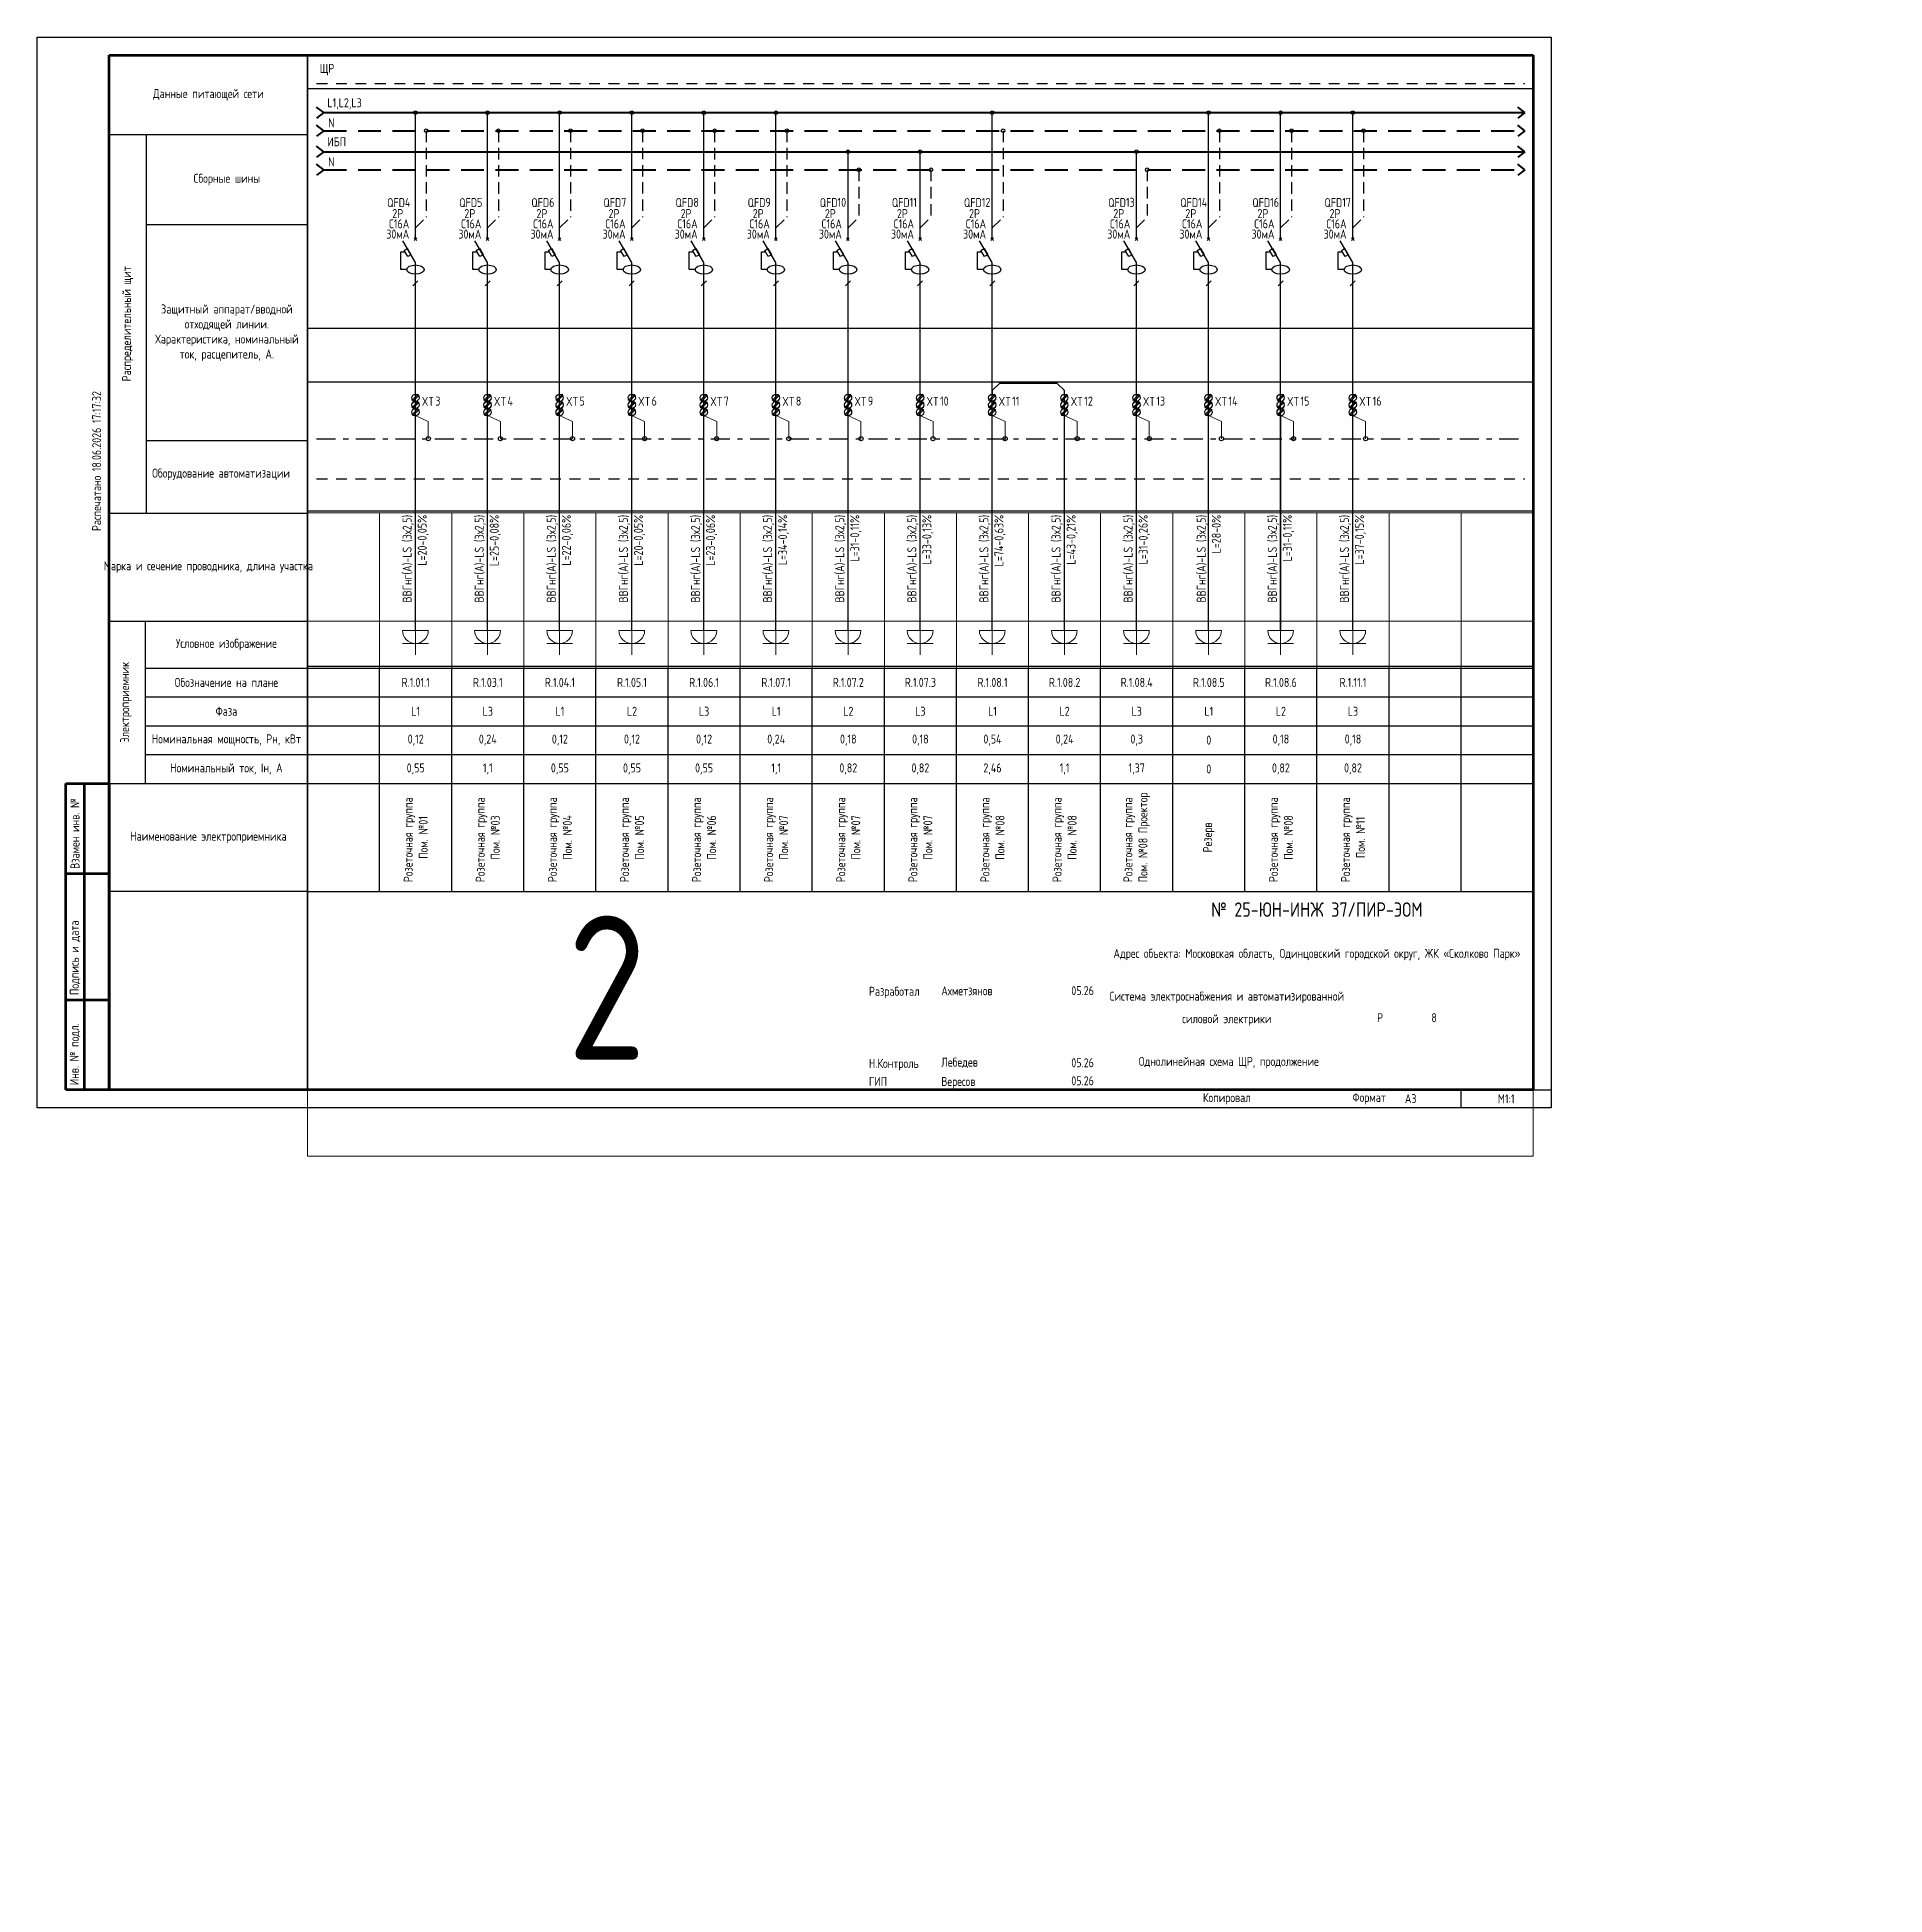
# Paper-space layout 'ЩР-1 (2)' of a CAD drawing. Header units: millimetres. Extents: x 0 to 513, y -218 to 297.
# The model-space entities are those that its viewports show. They can reach past a viewport. Long polylines and large blocks are cut down to what shows.
import ezdxf
from ezdxf.enums import TextEntityAlignment as Align

# ---------------------------------------------------------------- set-up
doc = ezdxf.new("R2010")
doc.units = ezdxf.units.MM
for name, pattern in [('HIDDEN2', [4.7625, 3.175, -1.5875]), ('JIS_02_0.7', [1.35, 0.75, -0.6]), ('Штрихштриховая', [10.936111, 5.291667, -2.116667, 1.411111, -2.116667])]:
    doc.linetypes.add(name, pattern=pattern)
for name, color, linetype in [('0 @ 1', 7, 'Continuous'), ('0 @ 5', 7, 'Continuous'), ('0_Рамка', 7, 'Continuous'), ('0_ХТ', 7, 'Continuous'), ('Нумерация QF', 7, 'Continuous')]:
    doc.layers.add(name, color=color, linetype=linetype)
doc.layers.add('0-Область подсчета', color=152, linetype='Continuous', plot=False, transparency=0.5)
doc.layers.add('0_UNC Defpoints ЭОМ', color=6, linetype='Continuous', plot=False)
doc.layers.add('_0_ PE_проводник', color=3, linetype='Штрихштриховая', lineweight=20)
doc.layers.add('Таблицы', color=7, linetype='Continuous', lineweight=13)
doc.styles.add('UNC_A', font='GOST2304A_0.ttf')
doc.styles.add('Unecom', font='GOST2304A_0.ttf', dxfattribs={"height": 2.5})
doc.styles.add('СПДС', font='isocpeur.ttf', dxfattribs={"width": 0.8, "height": 2.5})

psp = doc.layouts.new('ЩР-1 (2)')

# ---------------------------------------------------------------- texts
at = {"insert": (407.5, 2.5), "char_height": 2.5, "width": 25, "attachment_point": 5, "line_spacing_factor": 2, "style": 'Unecom'}
psp.add_mtext('М1:1', dxfattribs=at)

msp = doc.modelspace()

# ---------------------------------------------------------------- texts
at = {"layer": '0_ХТ', "char_height": 2.5, "attachment_point": 4, "style": 'Unecom'}
for s, insert in [('3', (430.443, 1482.026)), ('4', (450.443, 1482.026)), ('5', (470.443, 1482.026)), ('6', (490.443, 1482.026)), ('7', (510.443, 1482.026)), ('8', (530.443, 1482.026)), ('9', (550.443, 1482.026)), ('10', (570.443, 1482.026)), ('11', (590.443, 1482.026)), ('12', (610.443, 1482.026)), ('13', (630.443, 1482.026)), ('14', (650.443, 1482.026)), ('15', (670.443, 1482.026)), ('16', (690.443, 1482.026))]:
    msp.add_mtext_dynamic_manual_height_columns(s, width=10.42076, gutter_width=12.5, heights=[0], dxfattribs=dict(at, insert=insert))
at = {"layer": 'Defpoints', "color": 6, "insert": (467.024, 1339.307), "char_height": 40, "attachment_point": 1, "style": 'Unecom'}
msp.add_mtext_dynamic_manual_height_columns('2', width=99.92054, gutter_width=12.5, heights=[0], dxfattribs=at)
at = {"layer": 'Нумерация QF', "char_height": 2.5, "style": 'Unecom'}
for s, width, insert, attachment_point in [('ЩР', 13.62236, (398.367, 1575.564), 1), ('4', 7.51, (422.016, 1537.156), 4), ('5', 7.51, (442.016, 1537.156), 4), ('6', 7.51, (462.016, 1537.156), 4), ('7', 7.51, (482.016, 1537.156), 4), ('8', 7.51, (502.016, 1537.156), 4), ('9', 7.51, (522.016, 1537.156), 4), ('10', 7.51, (542.016, 1537.156), 4), ('11', 7.51, (562.016, 1537.156), 4), ('12', 7.51, (582.016, 1537.156), 4), ('13', 7.51, (622.016, 1537.156), 4), ('14', 7.51, (642.016, 1537.156), 4), ('16', 7.51, (662.016, 1537.156), 4), ('17', 7.51, (682.016, 1537.156), 4)]:
    msp.add_mtext_dynamic_manual_height_columns(s, width=width, gutter_width=12.5, heights=[0], dxfattribs=dict(at, insert=insert, attachment_point=attachment_point))

# ---------------------------------------------------------------- blocks, each defined once
blk = doc.blocks.new('*U51')
at = {"lineweight": 60, "ltscale": 10}
for p, q in [((20, 292), (415, 292)), ((20, 5), (20, 292)), ((415, 292), (415, 5)), ((8, 90), (20, 90)), ((8, 5), (8, 90)), ((13, 90), (13, 5)), ((20, 90), (20, 5)), ((20, 90), (20, 5)), ((8, 65), (20, 65)), ((8, 30), (20, 30)), ((20, 5), (8, 5)), ((415, 5), (20, 5))]:
    blk.add_line(p, q, dxfattribs=at)
at = {"layer": '0_UNC Defpoints ЭОМ', "ltscale": 10}
blk.add_lwpolyline([(420, 0), (0, 0), (0, 297), (420, 297)], close=True, dxfattribs=at)
at = {"layer": '0_UNC Defpoints ЭОМ', "lineweight": 30}
blk.add_lwpolyline([(395, 5), (420, 5), (420, 0), (395, 0)], close=True, dxfattribs=at)
at = {"char_height": 2.5, "attachment_point": 4, "rotation": 90, "style": 'Unecom'}
for s, insert, width in [('{\\fGOST type A|b0|i1|c204|p34; }Взамен инв. №', (10.5, 65), 25), (' Подпись и дата', (10.5, 30), 35), (' Инв. № подл.', (10.5, 5), 24.4187)]:
    blk.add_mtext(s, dxfattribs=dict(at, insert=insert, width=width))
at = {"style": 'Unecom'}
for s, insert, char_height, width, attachment_point, line_spacing_factor in [('№ 25-ЮН-ИНЖ 37/ПИР-ЭОМ', (355, 54.99), 4, 120, 5, 2), ('Адрес объекта: Московская область, Одинцовский городской округ, ЖК «Сколково Парк»', (355, 42.5), 2.5, 115, 5, 1.5), ('Разработал', (230.72, 31.98), 2.5, 20, 4, 2), ('Ахметзянов', (250.8, 32.46), 2.5, 19.9212, 4, 2), ('05.26', (290, 32.5), 2.5, 10, 5, 2), ('Система электроснабжения и автоматизированной силовой электрики', (330, 27.5), 2.5, 70, 5, 1.5), ('Р', (372.5, 25), 2.5, 15, 5, 2), ('Н.Контроль', (230.72, 11.98), 2.5, 20, 4, 2), ('Лебедев', (250.8, 12.46), 2.5, 19.9212, 4, 2), ('05.26', (290, 12.5), 2.5, 10, 5, 2), ('ГИП', (230.72, 7.32), 2.5, 20, 4, 2), ('Вересов', (250.8, 6.97), 2.5, 19.9212, 4, 2), ('05.26', (290, 7.5), 2.5, 10, 5, 2)]:
    blk.add_mtext(s, dxfattribs=dict(at, insert=insert, char_height=char_height, width=width, attachment_point=attachment_point, line_spacing_factor=line_spacing_factor))
at = {"char_height": 2.5, "attachment_point": 4, "style": 'Unecom'}
for s, insert, width in [('Формат  ', (364.85, 2.55), 50), ('\\pi1; ', (250, -133.18), 20), ('\\pi1; ', (250, -133.18), 20), ('\\pi1; ', (250, -133.18), 20), ('\\pi1; ', (512.53, -218.32), 20), ('\\pi1; ', (512.53, -218.32), 20), ('\\pi1; ', (512.53, -218.32), 20)]:
    blk.add_mtext(s, dxfattribs=dict(at, insert=insert, width=width))
at = {"style": 'Unecom'}
blk.add_attdef('ЛИСТ_№', text='', height=2.5, dxfattribs=at).set_placement((387.5, 25), align=Align.MIDDLE_CENTER)
blk.add_attdef('КОЛ-ВО_ЛИСТОВ', text='', height=2.5, dxfattribs=at).set_placement((404.71, 23.69), align=Align.CENTER)
blk.add_attdef('ОПИСАНИЕ_ЛИСТА_001', (325.82, 11.28), '', height=2.5, dxfattribs=at)
at = {"style": 'Unecom', "flags": 8}
blk.add_attdef('ФОРМАТ_БУМАГИ', (379.38, 1.29), '', height=2.5, dxfattribs=at)
at = {"layer": '0_Рамка', "style": 'СПДС', "width": 0.8}
blk.add_text('Распечатано 18.06.2026 17:17:32', height=2.5, rotation=90, dxfattribs=at).set_placement((16.5, 160), align=Align.MIDDLE_LEFT)
at = {"layer": 'Defpoints', "insert": (330, 2.5), "char_height": 2.5, "width": 70, "attachment_point": 5, "style": 'Unecom'}
blk.add_mtext('Копировал', dxfattribs=at)
blk = doc.blocks.new('_Боковик_схема Юником')
at = {"color": 0, "lineweight": -2, "ltscale": 3}
blk.add_lwpolyline([(0, 232), (55, 232), (55, 0), (0, 0)], close=True, dxfattribs=at)
for points in [[(0, 210), (55, 210), (55, 125), (10.26, 125)], [(10.26, 210), (10.26, 105)], [(10.26, 185), (55, 185)], [(0, 105), (55, 105)], [(0, 75), (55, 75)], [(10, 75), (10, 30)], [(10, 62), (51.77, 62)], [(10, 62), (55, 62)], [(10, 54), (55, 54)], [(10, 46), (55, 46)], [(10, 38), (55, 38)], [(0, 30), (55, 30)]]:
    blk.add_lwpolyline(points, dxfattribs=at)
at = {"color": 0, "lineweight": -2, "char_height": 2.5, "attachment_point": 5, "style": 'Unecom'}
for s, insert, width in [('Данные питающей сети', (27.5, 221), 55), ('Сборные шины', (32.63, 197.5), 44.7356), ('Защитный аппарат/вводной отходящей линии.\\PХарактеристика, номинальный ток, расцепитель, А.', (32.63, 155), 44.7356), ('Оборудование автоматизации', (31.02, 115.72), 37.8835), ('Марка и сечение проводника, длина участка', (27.5, 90), 55), ('Условное изображение', (32.5, 68.5), 45), ('Обозначение на плане', (32.5, 58), 45), ('Фаза', (32.5, 50), 45), ('Номинальная мощность, Рн, кВт', (32.5, 42), 45), ('Номинальный ток, Iн, А', (32.5, 34), 45), ('Наименование электроприемника', (27.5, 15), 55)]:
    blk.add_mtext(s, dxfattribs=dict(at, insert=insert, width=width))
at = {"color": 0, "lineweight": -2, "char_height": 2.5, "attachment_point": 5, "rotation": 90, "style": 'Unecom'}
for s, insert, width in [('Распределительный щит', (5.13, 157.5), 105), ('Электроприемник', (4.61, 52.5), 45)]:
    blk.add_mtext(s, dxfattribs=dict(at, insert=insert, width=width))
blk = doc.blocks.new('*T29')
at = {"transparency": 16777216}
for p, q in [((0, 0), (0, 62)), ((0, 62), (7822.86, 62)), ((20, 0), (20, 62)), ((40, 0), (40, 62)), ((60, 0), (60, 62)), ((80, 0), (80, 62)), ((100, 0), (100, 62)), ((120, 0), (120, 62)), ((140, 0), (140, 62)), ((160, 0), (160, 62)), ((180, 0), (180, 62)), ((200, 0), (200, 62)), ((220, 0), (220, 62)), ((240, 0), (240, 62)), ((260, 0), (260, 62)), ((280, 0), (280, 62)), ((300, 0), (300, 62)), ((320, 0), (320, 62)), ((340, 0), (340, 62)), ((360, 0), (360, 62)), ((380, 0), (380, 62)), ((400, 0), (400, 62)), ((420, 0), (420, 62)), ((440, 0), (440, 62)), ((460, 0), (460, 62)), ((480, 0), (480, 62)), ((500, 0), (500, 62)), ((520, 0), (520, 62)), ((540, 0), (540, 62)), ((560, 0), (560, 62)), ((580, 0), (580, 62)), ((600, 0), (600, 62)), ((620, 0), (620, 62)), ((640, 0), (640, 62)), ((660, 0), (660, 62)), ((680, 0), (680, 62)), ((700, 0), (700, 62)), ((720, 0), (720, 62)), ((740, 0), (740, 62)), ((760, 0), (760, 62)), ((780, 0), (780, 62)), ((800, 0), (800, 62)), ((820, 0), (820, 62)), ((840, 0), (840, 62)), ((860, 0), (860, 62)), ((880, 0), (880, 62)), ((900, 0), (900, 62)), ((920, 0), (920, 62)), ((940, 0), (940, 62)), ((960, 0), (960, 62)), ((980, 0), (980, 62)), ((1000, 0), (1000, 62)), ((1020, 0), (1020, 62)), ((1040, 0), (1040, 62)), ((1060, 0), (1060, 62)), ((1080, 0), (1080, 62)), ((1100, 0), (1100, 62)), ((1120, 0), (1120, 62)), ((1140, 0), (1140, 62)), ((1160, 0), (1160, 62)), ((1180, 0), (1180, 62)), ((1200, 0), (1200, 62)), ((1220, 0), (1220, 62)), ((1240, 0), (1240, 62)), ((1260, 0), (1260, 62)), ((1280, 0), (1280, 62)), ((1300, 0), (1300, 62)), ((1320, 0), (1320, 62)), ((1340, 0), (1340, 62)), ((1360, 0), (1360, 62)), ((1380, 0), (1380, 62)), ((1400, 0), (1400, 62)), ((1420, 0), (1420, 62)), ((1440, 0), (1440, 62)), ((1460, 0), (1460, 62)), ((1480, 0), (1480, 62)), ((1500, 0), (1500, 62)), ((1520, 0), (1520, 62)), ((1540, 0), (1540, 62)), ((1560, 0), (1560, 62)), ((1580, 0), (1580, 62)), ((1600, 0), (1600, 62)), ((1620, 0), (1620, 62)), ((1640, 0), (1640, 62)), ((1660, 0), (1660, 62)), ((1680, 0), (1680, 62)), ((1700, 0), (1700, 62)), ((1720, 0), (1720, 62)), ((1740, 0), (1740, 62)), ((1760, 0), (1760, 62)), ((1780, 0), (1780, 62)), ((1800, 0), (1800, 62)), ((1820, 0), (1820, 62)), ((1840, 0), (1840, 62)), ((1860, 0), (1860, 62)), ((1880, 0), (1880, 62)), ((1900, 0), (1900, 62)), ((1920, 0), (1920, 62)), ((1940, 0), (1940, 62)), ((1960, 0), (1960, 62)), ((1980, 0), (1980, 62)), ((2000, 0), (2000, 62)), ((2020, 0), (2020, 62)), ((2040, 0), (2040, 62)), ((2060, 0), (2060, 62)), ((2080, 0), (2080, 62)), ((2100, 0), (2100, 62)), ((2120, 0), (2120, 62)), ((2140, 0), (2140, 62)), ((2160, 0), (2160, 62)), ((2180, 0), (2180, 62)), ((2200, 0), (2200, 62)), ((2220, 0), (2220, 62)), ((2240, 0), (2240, 62)), ((2260, 0), (2260, 62)), ((2280, 0), (2280, 62)), ((2300, 0), (2300, 62)), ((2320, 0), (2320, 62)), ((2340, 0), (2340, 62)), ((2360, 0), (2360, 62)), ((2380, 0), (2380, 62)), ((2400, 0), (2400, 62)), ((2420, 0), (2420, 62)), ((2440, 0), (2440, 62)), ((2460, 0), (2460, 62)), ((2480, 0), (2480, 62)), ((2500, 0), (2500, 62)), ((2520, 0), (2520, 62)), ((2540, 0), (2540, 62)), ((2560, 0), (2560, 62)), ((2580, 0), (2580, 62)), ((2600, 0), (2600, 62)), ((2620, 0), (2620, 62)), ((2640, 0), (2640, 62)), ((2660, 0), (2660, 62)), ((2680, 0), (2680, 62)), ((2700, 0), (2700, 62)), ((2720, 0), (2720, 62)), ((2740, 0), (2740, 62)), ((2760, 0), (2760, 62)), ((2780, 0), (2780, 62)), ((2800, 0), (2800, 62)), ((2820, 0), (2820, 62)), ((2840, 0), (2840, 62)), ((2860, 0), (2860, 62)), ((2880, 0), (2880, 62)), ((2900, 0), (2900, 62)), ((2920, 0), (2920, 62)), ((2940, 0), (2940, 62)), ((2960, 0), (2960, 62)), ((2980, 0), (2980, 62)), ((3000, 0), (3000, 62)), ((3020, 0), (3020, 62)), ((3040, 0), (3040, 62)), ((3060, 0), (3060, 62)), ((3080, 0), (3080, 62)), ((3100, 0), (3100, 62)), ((3120, 0), (3120, 62)), ((3140, 0), (3140, 62)), ((3160, 0), (3160, 62)), ((3180, 0), (3180, 62)), ((3200, 0), (3200, 62)), ((3220, 0), (3220, 62)), ((3240, 0), (3240, 62)), ((3260, 0), (3260, 62)), ((3280, 0), (3280, 62)), ((3300, 0), (3300, 62)), ((3320, 0), (3320, 62)), ((3340, 0), (3340, 62)), ((3360, 0), (3360, 62)), ((3380, 0), (3380, 62)), ((3400, 0), (3400, 62)), ((3420, 0), (3420, 62)), ((3440, 0), (3440, 62)), ((3460, 0), (3460, 62)), ((3480, 0), (3480, 62)), ((3500, 0), (3500, 62)), ((3520, 0), (3520, 62)), ((3540, 0), (3540, 62)), ((3560, 0), (3560, 62)), ((3580, 0), (3580, 62)), ((3600, 0), (3600, 62)), ((3620, 0), (3620, 62)), ((3640, 0), (3640, 62)), ((3660, 0), (3660, 62)), ((3680, 0), (3680, 62)), ((3700, 0), (3700, 62)), ((3720, 0), (3720, 62)), ((3740, 0), (3740, 62)), ((3760, 0), (3760, 62)), ((3780, 0), (3780, 62)), ((3800, 0), (3800, 62)), ((3820, 0), (3820, 62)), ((3840, 0), (3840, 62)), ((3860, 0), (3860, 62)), ((3880, 0), (3880, 62)), ((3900, 0), (3900, 62)), ((3920, 0), (3920, 62)), ((3940, 0), (3940, 62)), ((3960, 0), (3960, 62)), ((3980, 0), (3980, 62)), ((4000, 0), (4000, 62)), ((4020, 0), (4020, 62)), ((4040, 0), (4040, 62)), ((4060, 0), (4060, 62)), ((4080, 0), (4080, 62)), ((4100, 0), (4100, 62)), ((4120, 0), (4120, 62)), ((4140, 0), (4140, 62)), ((4160, 0), (4160, 62)), ((4180, 0), (4180, 62)), ((4200, 0), (4200, 62)), ((4220, 0), (4220, 62)), ((4240, 0), (4240, 62)), ((4260, 0), (4260, 62)), ((4280, 0), (4280, 62)), ((4300, 0), (4300, 62)), ((4320, 0), (4320, 62)), ((4340, 0), (4340, 62)), ((4360, 0), (4360, 62)), ((4380, 0), (4380, 62)), ((4400, 0), (4400, 62)), ((4420, 0), (4420, 62)), ((4440, 0), (4440, 62)), ((4460, 0), (4460, 62)), ((4480, 0), (4480, 62)), ((4500, 0), (4500, 62)), ((4520, 0), (4520, 62)), ((4540, 0), (4540, 62)), ((4560, 0), (4560, 62)), ((4580, 0), (4580, 62)), ((4600, 0), (4600, 62)), ((4620, 0), (4620, 62)), ((4640, 0), (4640, 62)), ((4660, 0), (4660, 62)), ((4682.86, 0), (4682.86, 62)), ((4702.86, 0), (4702.86, 62)), ((4722.86, 0), (4722.86, 62)), ((4742.86, 0), (4742.86, 62)), ((4762.86, 0), (4762.86, 62)), ((4782.86, 0), (4782.86, 62)), ((4802.86, 0), (4802.86, 62)), ((4822.86, 0), (4822.86, 62)), ((4842.86, 0), (4842.86, 62)), ((4862.86, 0), (4862.86, 62)), ((4882.86, 0), (4882.86, 62)), ((4902.86, 0), (4902.86, 62)), ((4922.86, 0), (4922.86, 62)), ((4942.86, 0), (4942.86, 62)), ((4962.86, 0), (4962.86, 62)), ((4982.86, 0), (4982.86, 62)), ((5002.86, 0), (5002.86, 62)), ((5022.86, 0), (5022.86, 62)), ((5042.86, 0), (5042.86, 62)), ((5062.86, 0), (5062.86, 62)), ((5082.86, 0), (5082.86, 62)), ((5102.86, 0), (5102.86, 62)), ((5122.86, 0), (5122.86, 62)), ((5142.86, 0), (5142.86, 62)), ((5162.86, 0), (5162.86, 62)), ((5182.86, 0), (5182.86, 62)), ((5202.86, 0), (5202.86, 62)), ((5222.86, 0), (5222.86, 62)), ((5242.86, 0), (5242.86, 62)), ((5262.86, 0), (5262.86, 62)), ((5282.86, 0), (5282.86, 62)), ((5302.86, 0), (5302.86, 62)), ((5322.86, 0), (5322.86, 62)), ((5342.86, 0), (5342.86, 62)), ((5362.86, 0), (5362.86, 62)), ((5382.86, 0), (5382.86, 62)), ((5402.86, 0), (5402.86, 62)), ((5422.86, 0), (5422.86, 62)), ((5442.86, 0), (5442.86, 62)), ((5462.86, 0), (5462.86, 62)), ((5482.86, 0), (5482.86, 62)), ((5502.86, 0), (5502.86, 62)), ((5522.86, 0), (5522.86, 62)), ((5542.86, 0), (5542.86, 62)), ((5562.86, 0), (5562.86, 62)), ((5582.86, 0), (5582.86, 62)), ((5602.86, 0), (5602.86, 62)), ((5622.86, 0), (5622.86, 62)), ((5642.86, 0), (5642.86, 62)), ((5662.86, 0), (5662.86, 62)), ((5682.86, 0), (5682.86, 62)), ((5702.86, 0), (5702.86, 62)), ((5722.86, 0), (5722.86, 62)), ((5742.86, 0), (5742.86, 62)), ((5762.86, 0), (5762.86, 62)), ((5782.86, 0), (5782.86, 62)), ((5802.86, 0), (5802.86, 62)), ((5822.86, 0), (5822.86, 62)), ((5842.86, 0), (5842.86, 62)), ((5862.86, 0), (5862.86, 62)), ((5882.86, 0), (5882.86, 62)), ((5902.86, 0), (5902.86, 62)), ((5922.86, 0), (5922.86, 62)), ((5942.86, 0), (5942.86, 62)), ((5962.86, 0), (5962.86, 62)), ((5982.86, 0), (5982.86, 62)), ((6002.86, 0), (6002.86, 62)), ((6022.86, 0), (6022.86, 62)), ((6042.86, 0), (6042.86, 62)), ((6062.86, 0), (6062.86, 62)), ((6082.86, 0), (6082.86, 62)), ((6102.86, 0), (6102.86, 62)), ((6122.86, 0), (6122.86, 62)), ((6142.86, 0), (6142.86, 62)), ((6162.86, 0), (6162.86, 62)), ((6182.86, 0), (6182.86, 62)), ((6202.86, 0), (6202.86, 62)), ((6222.86, 0), (6222.86, 62)), ((6242.86, 0), (6242.86, 62)), ((6262.86, 0), (6262.86, 62)), ((6282.86, 0), (6282.86, 62)), ((6302.86, 0), (6302.86, 62)), ((6322.86, 0), (6322.86, 62)), ((6342.86, 0), (6342.86, 62)), ((6362.86, 0), (6362.86, 62)), ((6382.86, 0), (6382.86, 62)), ((6402.86, 0), (6402.86, 62)), ((6422.86, 0), (6422.86, 62)), ((6442.86, 0), (6442.86, 62)), ((6462.86, 0), (6462.86, 62)), ((6482.86, 0), (6482.86, 62)), ((6502.86, 0), (6502.86, 62)), ((6522.86, 0), (6522.86, 62)), ((6542.86, 0), (6542.86, 62)), ((6562.86, 0), (6562.86, 62)), ((6582.86, 0), (6582.86, 62)), ((6602.86, 0), (6602.86, 62)), ((6622.86, 0), (6622.86, 62)), ((6642.86, 0), (6642.86, 62)), ((6662.86, 0), (6662.86, 62)), ((6682.86, 0), (6682.86, 62)), ((6702.86, 0), (6702.86, 62)), ((6722.86, 0), (6722.86, 62)), ((6742.86, 0), (6742.86, 62)), ((6762.86, 0), (6762.86, 62)), ((6782.86, 0), (6782.86, 62)), ((6802.86, 0), (6802.86, 62)), ((6822.86, 0), (6822.86, 62)), ((6842.86, 0), (6842.86, 62)), ((6862.86, 0), (6862.86, 62)), ((6882.86, 0), (6882.86, 62)), ((6902.86, 0), (6902.86, 62)), ((6922.86, 0), (6922.86, 62)), ((6942.86, 0), (6942.86, 62)), ((6962.86, 0), (6962.86, 62)), ((6982.86, 0), (6982.86, 62)), ((7002.86, 0), (7002.86, 62)), ((7022.86, 0), (7022.86, 62)), ((7042.86, 0), (7042.86, 62)), ((7062.86, 0), (7062.86, 62)), ((7082.86, 0), (7082.86, 62)), ((7102.86, 0), (7102.86, 62)), ((7122.86, 0), (7122.86, 62)), ((7142.86, 0), (7142.86, 62)), ((7162.86, 0), (7162.86, 62)), ((7182.86, 0), (7182.86, 62)), ((7202.86, 0), (7202.86, 62)), ((7222.86, 0), (7222.86, 62)), ((7242.86, 0), (7242.86, 62)), ((7262.86, 0), (7262.86, 62)), ((7282.86, 0), (7282.86, 62)), ((7302.86, 0), (7302.86, 62)), ((7322.86, 0), (7322.86, 62)), ((7342.86, 0), (7342.86, 62)), ((7362.86, 0), (7362.86, 62)), ((7382.86, 0), (7382.86, 62)), ((7402.86, 0), (7402.86, 62)), ((7422.86, 0), (7422.86, 62)), ((7442.86, 0), (7442.86, 62)), ((7462.86, 0), (7462.86, 62)), ((7482.86, 0), (7482.86, 62)), ((7502.86, 0), (7502.86, 62)), ((7522.86, 0), (7522.86, 62)), ((7542.86, 0), (7542.86, 62)), ((7562.86, 0), (7562.86, 62)), ((7582.86, 0), (7582.86, 62)), ((7602.86, 0), (7602.86, 62)), ((7622.86, 0), (7622.86, 62)), ((7642.86, 0), (7642.86, 62)), ((7662.86, 0), (7662.86, 62)), ((7682.86, 0), (7682.86, 62)), ((7702.86, 0), (7702.86, 62)), ((7722.86, 0), (7722.86, 62)), ((7742.86, 0), (7742.86, 62)), ((7762.86, 0), (7762.86, 62)), ((7782.86, 0), (7782.86, 62)), ((7802.86, 0), (7802.86, 62)), ((7822.86, 0), (7822.86, 62)), ((0, 54), (7822.86, 54)), ((0, 46), (7822.86, 46)), ((0, 38), (7822.86, 38)), ((0, 30), (7822.86, 30)), ((0, 0), (7822.86, 0))]:
    blk.add_line(p, q, dxfattribs=at)
at = {"layer": 'Defpoints', "color": 8, "linetype": 'ByBlock', "lineweight": 0, "transparency": 16777216}
for p, q in [((0, 62), (0, 105)), ((0, 105), (8066.19, 105)), ((20, 62), (20, 105)), ((40, 62), (40, 105)), ((60, 62), (60, 105)), ((80, 62), (80, 105)), ((100, 62), (100, 105)), ((120, 62), (120, 105)), ((140, 62), (140, 105)), ((160, 62), (160, 105)), ((180, 62), (180, 105)), ((200, 62), (200, 105)), ((220, 62), (220, 105)), ((240, 62), (240, 105)), ((260, 62), (260, 105)), ((280, 62), (280, 105)), ((300, 62), (300, 105)), ((320, 62), (320, 105)), ((340, 62), (340, 105)), ((360, 62), (360, 105)), ((380, 62), (380, 105)), ((400, 62), (400, 105)), ((420, 62), (420, 105)), ((440, 62), (440, 105)), ((460, 62), (460, 105)), ((480, 62), (480, 105)), ((500, 62), (500, 105)), ((520, 62), (520, 105)), ((540, 62), (540, 105)), ((560, 62), (560, 105)), ((580, 62), (580, 105)), ((600, 62), (600, 105)), ((620, 62), (620, 105)), ((640, 62), (640, 105)), ((660, 62), (660, 105)), ((680, 62), (680, 105)), ((700, 62), (700, 105)), ((720, 62), (720, 105)), ((740, 62), (740, 105)), ((760, 62), (760, 105)), ((780, 62), (780, 105)), ((800, 62), (800, 105)), ((820, 62), (820, 105)), ((840, 62), (840, 105)), ((860, 62), (860, 105)), ((880, 62), (880, 105)), ((900, 62), (900, 105)), ((920, 62), (920, 105)), ((940, 62), (940, 105)), ((960, 62), (960, 105)), ((980, 62), (980, 105)), ((1000, 62), (1000, 105)), ((1020, 62), (1020, 105)), ((1040, 62), (1040, 105)), ((1060, 62), (1060, 105)), ((1080, 62), (1080, 105)), ((1100, 62), (1100, 105)), ((1120, 62), (1120, 105)), ((1140, 62), (1140, 105)), ((1160, 62), (1160, 105)), ((1180, 62), (1180, 105)), ((1200, 62), (1200, 105)), ((1220, 62), (1220, 105)), ((1240, 62), (1240, 105)), ((1260, 62), (1260, 105)), ((1280, 62), (1280, 105)), ((1300, 62), (1300, 105)), ((1320, 62), (1320, 105)), ((1340, 62), (1340, 105)), ((1360, 62), (1360, 105)), ((1380, 62), (1380, 105)), ((1400, 62), (1400, 105)), ((1420, 62), (1420, 105)), ((1440, 62), (1440, 105)), ((1460, 62), (1460, 105)), ((1480, 62), (1480, 105)), ((1500, 62), (1500, 105)), ((1520, 62), (1520, 105)), ((1540, 62), (1540, 105)), ((1560, 62), (1560, 105)), ((1580, 62), (1580, 105)), ((1600, 62), (1600, 105)), ((1620, 62), (1620, 105)), ((1640, 62), (1640, 105)), ((1660, 62), (1660, 105)), ((1680, 62), (1680, 105)), ((1700, 62), (1700, 105)), ((1720, 62), (1720, 105)), ((1740, 62), (1740, 105)), ((1760, 62), (1760, 105)), ((1780, 62), (1780, 105)), ((1800, 62), (1800, 105)), ((1820, 62), (1820, 105)), ((1840, 62), (1840, 105)), ((1860, 62), (1860, 105)), ((1880, 62), (1880, 105)), ((1900, 62), (1900, 105)), ((1920, 62), (1920, 105)), ((1940, 62), (1940, 105)), ((1960, 62), (1960, 105)), ((1980, 62), (1980, 105)), ((2000, 62), (2000, 105)), ((2020, 62), (2020, 105)), ((2040, 62), (2040, 105)), ((2060, 62), (2060, 105)), ((2080, 62), (2080, 105)), ((2100, 62), (2100, 105)), ((2120, 62), (2120, 105)), ((2140, 62), (2140, 105)), ((2160, 62), (2160, 105)), ((2180, 62), (2180, 105)), ((2200, 62), (2200, 105)), ((2220, 62), (2220, 105)), ((2240, 62), (2240, 105)), ((2260, 62), (2260, 105)), ((2280, 62), (2280, 105)), ((2300, 62), (2300, 105)), ((2320, 62), (2320, 105)), ((2340, 62), (2340, 105)), ((2360, 62), (2360, 105)), ((2380, 62), (2380, 105)), ((2400, 62), (2400, 105)), ((2420, 62), (2420, 105)), ((2440, 62), (2440, 105)), ((2460, 62), (2460, 105)), ((2480, 62), (2480, 105)), ((2500, 62), (2500, 105)), ((2520, 62), (2520, 105)), ((2540, 62), (2540, 105)), ((2560, 62), (2560, 105)), ((2580, 62), (2580, 105)), ((2600, 62), (2600, 105)), ((2620, 62), (2620, 105)), ((2640, 62), (2640, 105)), ((2660, 62), (2660, 105)), ((2680, 62), (2680, 105)), ((2700, 62), (2700, 105)), ((2720, 62), (2720, 105)), ((2740, 62), (2740, 105)), ((2760, 62), (2760, 105)), ((2780, 62), (2780, 105)), ((2800, 62), (2800, 105)), ((2820, 62), (2820, 105)), ((2840, 62), (2840, 105)), ((2860, 62), (2860, 105)), ((2880, 62), (2880, 105)), ((2900, 62), (2900, 105)), ((2920, 62), (2920, 105)), ((2940, 62), (2940, 105)), ((2960, 62), (2960, 105)), ((2980, 62), (2980, 105)), ((3000, 62), (3000, 105)), ((3020, 62), (3020, 105)), ((3040, 62), (3040, 105)), ((3060, 62), (3060, 105)), ((3080, 62), (3080, 105)), ((3100, 62), (3100, 105)), ((3120, 62), (3120, 105)), ((3140, 62), (3140, 105)), ((3160, 62), (3160, 105)), ((3180, 62), (3180, 105)), ((3200, 62), (3200, 105)), ((3220, 62), (3220, 105)), ((3240, 62), (3240, 105)), ((3260, 62), (3260, 105)), ((3280, 62), (3280, 105)), ((3300, 62), (3300, 105)), ((3320, 62), (3320, 105)), ((3340, 62), (3340, 105)), ((3360, 62), (3360, 105)), ((3380, 62), (3380, 105)), ((3400, 62), (3400, 105)), ((3420, 62), (3420, 105)), ((3440, 62), (3440, 105)), ((3460, 62), (3460, 105)), ((3480, 62), (3480, 105)), ((3500, 62), (3500, 105)), ((3520, 62), (3520, 105)), ((3540, 62), (3540, 105)), ((3560, 62), (3560, 105)), ((3580, 62), (3580, 105)), ((3600, 62), (3600, 105)), ((3620, 62), (3620, 105)), ((3640, 62), (3640, 105)), ((3660, 62), (3660, 105)), ((3680, 62), (3680, 105)), ((3700, 62), (3700, 105)), ((3720, 62), (3720, 105)), ((3740, 62), (3740, 105)), ((3760, 62), (3760, 105)), ((3780, 62), (3780, 105)), ((3800, 62), (3800, 105)), ((3820, 62), (3820, 105)), ((3840, 62), (3840, 105)), ((3860, 62), (3860, 105)), ((3880, 62), (3880, 105)), ((3900, 62), (3900, 105)), ((3920, 62), (3920, 105)), ((3940, 62), (3940, 105)), ((3960, 62), (3960, 105)), ((3980, 62), (3980, 105)), ((4000, 62), (4000, 105)), ((4020, 62), (4020, 105)), ((4040, 62), (4040, 105)), ((4060, 62), (4060, 105)), ((4080, 62), (4080, 105)), ((4100, 62), (4100, 105)), ((4120, 62), (4120, 105)), ((4140, 62), (4140, 105)), ((4160, 62), (4160, 105)), ((4180, 62), (4180, 105)), ((4200, 62), (4200, 105)), ((4220, 62), (4220, 105)), ((4240, 62), (4240, 105)), ((4260, 62), (4260, 105)), ((4280, 62), (4280, 105)), ((4300, 62), (4300, 105)), ((4320, 62), (4320, 105)), ((4340, 62), (4340, 105)), ((4360, 62), (4360, 105)), ((4380, 62), (4380, 105)), ((4400, 62), (4400, 105)), ((4420, 62), (4420, 105)), ((4440, 62), (4440, 105)), ((4460, 62), (4460, 105)), ((4480, 62), (4480, 105)), ((4500, 62), (4500, 105)), ((4520, 62), (4520, 105)), ((4540, 62), (4540, 105)), ((4560, 62), (4560, 105)), ((4580, 62), (4580, 105)), ((4600, 62), (4600, 105)), ((4620, 62), (4620, 105)), ((4640, 62), (4640, 105)), ((4660, 62), (4660, 105)), ((4682.86, 62), (4682.86, 105)), ((4702.86, 62), (4702.86, 105)), ((4722.86, 62), (4722.86, 105)), ((4742.86, 62), (4742.86, 105)), ((4762.86, 62), (4762.86, 105)), ((4782.86, 62), (4782.86, 105)), ((4802.86, 62), (4802.86, 105)), ((4822.86, 62), (4822.86, 105)), ((4842.86, 62), (4842.86, 105)), ((4862.86, 62), (4862.86, 105)), ((4882.86, 62), (4882.86, 105)), ((4902.86, 62), (4902.86, 105)), ((4922.86, 62), (4922.86, 105)), ((4942.86, 62), (4942.86, 105)), ((4962.86, 62), (4962.86, 105)), ((4982.86, 62), (4982.86, 105)), ((5002.86, 62), (5002.86, 105)), ((5022.86, 62), (5022.86, 105)), ((5042.86, 62), (5042.86, 105)), ((5062.86, 62), (5062.86, 105)), ((5082.86, 62), (5082.86, 105)), ((5102.86, 62), (5102.86, 105)), ((5122.86, 62), (5122.86, 105)), ((5142.86, 62), (5142.86, 105)), ((5162.86, 62), (5162.86, 105)), ((5182.86, 62), (5182.86, 105)), ((5202.86, 62), (5202.86, 105)), ((5222.86, 62), (5222.86, 105)), ((5242.86, 62), (5242.86, 105)), ((5262.86, 62), (5262.86, 105)), ((5282.86, 62), (5282.86, 105)), ((5302.86, 62), (5302.86, 105)), ((5322.86, 62), (5322.86, 105)), ((5342.86, 62), (5342.86, 105)), ((5362.86, 62), (5362.86, 105)), ((5382.86, 62), (5382.86, 105)), ((5402.86, 62), (5402.86, 105)), ((5422.86, 62), (5422.86, 105)), ((5442.86, 62), (5442.86, 105)), ((5462.86, 62), (5462.86, 105)), ((5482.86, 62), (5482.86, 105)), ((5502.86, 62), (5502.86, 105)), ((5522.86, 62), (5522.86, 105)), ((5542.86, 62), (5542.86, 105)), ((5562.86, 62), (5562.86, 105)), ((5582.86, 62), (5582.86, 105)), ((5602.86, 62), (5602.86, 105)), ((5622.86, 62), (5622.86, 105)), ((5642.86, 62), (5642.86, 105)), ((5662.86, 62), (5662.86, 105)), ((5682.86, 62), (5682.86, 105)), ((5702.86, 62), (5702.86, 105)), ((5722.86, 62), (5722.86, 105)), ((5742.86, 62), (5742.86, 105)), ((5762.86, 62), (5762.86, 105)), ((5782.86, 62), (5782.86, 105)), ((5802.86, 62), (5802.86, 105)), ((5822.86, 62), (5822.86, 105)), ((5842.86, 62), (5842.86, 105)), ((5862.86, 62), (5862.86, 105)), ((5882.86, 62), (5882.86, 105)), ((5902.86, 62), (5902.86, 105)), ((5922.86, 62), (5922.86, 105)), ((5942.86, 62), (5942.86, 105)), ((5962.86, 62), (5962.86, 105)), ((5982.86, 62), (5982.86, 105)), ((6002.86, 62), (6002.86, 105)), ((6022.86, 62), (6022.86, 105)), ((6042.86, 62), (6042.86, 105)), ((6062.86, 62), (6062.86, 105)), ((6082.86, 62), (6082.86, 105)), ((6102.86, 62), (6102.86, 105)), ((6122.86, 62), (6122.86, 105)), ((6142.86, 62), (6142.86, 105)), ((6162.86, 62), (6162.86, 105)), ((6182.86, 62), (6182.86, 105)), ((6202.86, 62), (6202.86, 105)), ((6222.86, 62), (6222.86, 105)), ((6242.86, 62), (6242.86, 105)), ((6262.86, 62), (6262.86, 105)), ((6282.86, 62), (6282.86, 105)), ((6302.86, 62), (6302.86, 105)), ((6322.86, 62), (6322.86, 105)), ((6342.86, 62), (6342.86, 105)), ((6362.86, 62), (6362.86, 105)), ((6382.86, 62), (6382.86, 105)), ((6402.86, 62), (6402.86, 105)), ((6422.86, 62), (6422.86, 105)), ((6442.86, 62), (6442.86, 105)), ((6462.86, 62), (6462.86, 105)), ((6482.86, 62), (6482.86, 105)), ((6502.86, 62), (6502.86, 105)), ((6522.86, 62), (6522.86, 105)), ((6542.86, 62), (6542.86, 105)), ((6562.86, 62), (6562.86, 105)), ((6582.86, 62), (6582.86, 105)), ((6602.86, 62), (6602.86, 105)), ((6622.86, 62), (6622.86, 105)), ((6642.86, 62), (6642.86, 105)), ((6662.86, 62), (6662.86, 105)), ((6682.86, 62), (6682.86, 105)), ((6702.86, 62), (6702.86, 105)), ((6722.86, 62), (6722.86, 105)), ((6742.86, 62), (6742.86, 105)), ((6762.86, 62), (6762.86, 105)), ((6782.86, 62), (6782.86, 105)), ((6802.86, 62), (6802.86, 105)), ((6822.86, 62), (6822.86, 105)), ((6842.86, 62), (6842.86, 105)), ((6862.86, 62), (6862.86, 105)), ((6882.86, 62), (6882.86, 105)), ((6902.86, 62), (6902.86, 105)), ((6922.86, 62), (6922.86, 105)), ((6942.86, 62), (6942.86, 105)), ((6962.86, 62), (6962.86, 105)), ((6982.86, 62), (6982.86, 105)), ((7002.86, 62), (7002.86, 105)), ((7022.86, 62), (7022.86, 105)), ((7042.86, 62), (7042.86, 105)), ((7062.86, 62), (7062.86, 105)), ((7082.86, 62), (7082.86, 105)), ((7102.86, 62), (7102.86, 105)), ((7122.86, 62), (7122.86, 105)), ((7142.86, 62), (7142.86, 105)), ((7162.86, 62), (7162.86, 105)), ((7182.86, 62), (7182.86, 105)), ((7202.86, 62), (7202.86, 105)), ((7222.86, 62), (7222.86, 105)), ((7242.86, 62), (7242.86, 105)), ((7262.86, 62), (7262.86, 105)), ((7282.86, 62), (7282.86, 105)), ((7302.86, 62), (7302.86, 105)), ((7322.86, 62), (7322.86, 105)), ((7342.86, 62), (7342.86, 105)), ((7362.86, 62), (7362.86, 105)), ((7382.86, 62), (7382.86, 105)), ((7402.86, 62), (7402.86, 105)), ((7422.86, 62), (7422.86, 105)), ((7442.86, 62), (7442.86, 105)), ((7462.86, 62), (7462.86, 105)), ((7482.86, 62), (7482.86, 105)), ((7502.86, 62), (7502.86, 105)), ((7522.86, 62), (7522.86, 105)), ((7542.86, 62), (7542.86, 105)), ((7562.86, 62), (7562.86, 105)), ((7582.86, 62), (7582.86, 105)), ((7602.86, 62), (7602.86, 105)), ((7622.86, 62), (7622.86, 105)), ((7642.86, 62), (7642.86, 105)), ((7662.86, 62), (7662.86, 105)), ((7682.86, 62), (7682.86, 105)), ((7702.86, 62), (7702.86, 105)), ((7722.86, 62), (7722.86, 105)), ((7742.86, 62), (7742.86, 105)), ((7762.86, 62), (7762.86, 105)), ((7782.86, 62), (7782.86, 105)), ((7802.86, 62), (7802.86, 105)), ((7822.86, 62), (7822.86, 105)), ((7826.19, 0), (7826.19, 105)), ((7829.52, 0), (7829.52, 105)), ((7832.86, 0), (7832.86, 105)), ((7836.19, 0), (7836.19, 105)), ((7839.52, 0), (7839.52, 105)), ((7842.86, 0), (7842.86, 105)), ((7846.19, 0), (7846.19, 105)), ((7849.52, 0), (7849.52, 105)), ((7852.86, 0), (7852.86, 105)), ((7856.19, 0), (7856.19, 105)), ((7859.52, 0), (7859.52, 105)), ((7862.86, 0), (7862.86, 105)), ((7866.19, 0), (7866.19, 105)), ((7869.52, 0), (7869.52, 105)), ((7872.86, 0), (7872.86, 105)), ((7876.19, 0), (7876.19, 105)), ((7879.52, 0), (7879.52, 105)), ((7882.86, 0), (7882.86, 105)), ((7886.19, 0), (7886.19, 105)), ((7889.52, 0), (7889.52, 105)), ((7892.86, 0), (7892.86, 105)), ((7896.19, 0), (7896.19, 105)), ((7899.52, 0), (7899.52, 105)), ((7902.86, 0), (7902.86, 105)), ((7906.19, 0), (7906.19, 105)), ((7909.52, 0), (7909.52, 105)), ((7912.86, 0), (7912.86, 105)), ((7916.19, 0), (7916.19, 105)), ((7919.52, 0), (7919.52, 105)), ((7922.86, 0), (7922.86, 105)), ((7926.19, 0), (7926.19, 105)), ((7929.52, 0), (7929.52, 105)), ((7932.86, 0), (7932.86, 105)), ((7936.19, 0), (7936.19, 105)), ((7939.52, 0), (7939.52, 105)), ((7942.86, 0), (7942.86, 105)), ((7946.19, 0), (7946.19, 105)), ((7949.52, 0), (7949.52, 105)), ((7952.86, 0), (7952.86, 105)), ((7956.19, 0), (7956.19, 105)), ((7959.52, 0), (7959.52, 105)), ((7962.86, 0), (7962.86, 105)), ((7966.19, 0), (7966.19, 105)), ((7969.52, 0), (7969.52, 105)), ((7972.86, 0), (7972.86, 105)), ((7976.19, 0), (7976.19, 105)), ((7979.52, 0), (7979.52, 105)), ((7982.86, 0), (7982.86, 105)), ((7986.19, 0), (7986.19, 105)), ((7989.52, 0), (7989.52, 105)), ((7992.86, 0), (7992.86, 105)), ((7996.19, 0), (7996.19, 105)), ((7999.52, 0), (7999.52, 105)), ((8002.86, 0), (8002.86, 105)), ((8006.19, 0), (8006.19, 105)), ((8009.52, 0), (8009.52, 105)), ((8012.86, 0), (8012.86, 105)), ((8016.19, 0), (8016.19, 105)), ((8019.52, 0), (8019.52, 105)), ((8022.86, 0), (8022.86, 105)), ((8026.19, 0), (8026.19, 105)), ((8029.52, 0), (8029.52, 105)), ((8032.86, 0), (8032.86, 105)), ((8036.19, 0), (8036.19, 105)), ((8039.52, 0), (8039.52, 105)), ((8042.86, 0), (8042.86, 105)), ((8046.19, 0), (8046.19, 105)), ((8049.52, 0), (8049.52, 105)), ((8052.86, 0), (8052.86, 105)), ((8056.19, 0), (8056.19, 105)), ((8059.52, 0), (8059.52, 105)), ((8062.86, 0), (8062.86, 105)), ((8066.19, 0), (8066.19, 105)), ((0, 75), (8066.19, 75)), ((7822.86, 62), (8066.19, 62)), ((7822.86, 54), (8066.19, 54)), ((7822.86, 46), (8066.19, 46)), ((7822.86, 38), (8066.19, 38)), ((7822.86, 30), (8066.19, 30)), ((7822.86, 0), (8066.19, 0))]:
    blk.add_line(p, q, dxfattribs=at)
at = {"transparency": 16777216, "char_height": 2.5, "rotation": 90, "style": 'Unecom'}
for s, insert, width, attachment_point in [('ВВГнг(А)-LS (5х16)^JL=19-0,91%', (30, 104.5), 29, 6), ('#Н/Д', (130, 104.5), 29, 6), ('ВВГнг(А)-LS (3х2,5)^JL=22-1,28%', (210, 104.5), 29, 6), ('ВВГнг(А)-LS (3х2,5)^JL=22-1,28%', (290, 104.5), 29, 6), ('ВВГнг(А)-LS (3х2,5)^JL=20-0,05%', (370, 104.5), 29, 6), ('ВВГнг(А)-LS (3х2,5)^JL=25-0,08%', (390, 104.5), 29, 6), ('ВВГнг(А)-LS (3х2,5)^JL=22-0,06%', (410, 104.5), 29, 6), ('ВВГнг(А)-LS (3х2,5)^JL=20-0,05%', (430, 104.5), 29, 6), ('ВВГнг(А)-LS (3х2,5)^JL=23-0,06%', (450, 104.5), 29, 6), ('ВВГнг(А)-LS (3х2,5)^JL=34-0,14%', (470, 104.5), 29, 6), ('ВВГнг(А)-LS (3х2,5)^JL=31-0,11%', (490, 104.5), 29, 6), ('ВВГнг(А)-LS (3х2,5)^JL=33-0,13%', (510, 104.5), 29, 6), ('ВВГнг(А)-LS (3х2,5)^JL=74-0,63%', (530, 104.5), 29, 6), ('ВВГнг(А)-LS (3х2,5)^JL=43-0,21%', (550, 104.5), 29, 6), ('ВВГнг(А)-LS (3х2,5)^JL=31-0,26%', (570, 104.5), 29, 6), ('ВВГнг(А)-LS (3х2,5)^JL=28-0%', (590, 104.5), 29, 6), ('ВВГнг(А)-LS (3х2,5)^JL=31-0,11%', (610, 104.5), 29, 6), ('ВВГнг(А)-LS (3х2,5)^JL=37-0,15%', (630, 104.5), 29, 6), ('ВВГнг(А)-LS (3х2,5)^JL=36-0,14%', (710, 104.5), 29, 6), ('ВВГнг(А)-LS (3х2,5)^JL=25-0,07%', (730, 104.5), 29, 6), ('ВВГнг(А)-LS (3х2,5)^JL=38-0,17%', (750, 104.5), 29, 6), ('ВВГнг(А)-LS (3х2,5)^JL=30-0,09%', (770, 104.5), 29, 6), ('ВВГнг(А)-LS (3х2,5)^JL=70-0,51%', (790, 104.5), 29, 6), ('ВВГнг(А)-LS (3х2,5)^JL=59-0,4%', (810, 104.5), 29, 6), ('ВВГнг(А)-LS (3х2,5)^JL=21-0,06%', (830, 104.5), 29, 6), ('ВВГнг(А)-LS (3х2,5)^JL=22-0,06%', (850, 104.5), 29, 6), ('ВВГнг(А)-LS (3х2,5)^JL=36-0,16%', (870, 104.5), 29, 6), ('ВВГнг(А)-LS (3х2,5)^JL=20-0,21%', (890, 104.5), 29, 6), ('ВВГнг(А)-LS (3х2,5)^JL=19-0,1%', (910, 104.5), 29, 6), ('ВВГнг(А)-LS (3х2,5)^JL=24-0,07%', (930, 104.5), 29, 6), ('ВВГнг(А)-LS (3х2,5)^JL=19-1,19%', (950, 104.5), 29, 6), ('ВВГнг(А)-LS (3х2,5)^JL=16-1,08%', (970, 104.5), 29, 6), ('ВВГнг(А)-LS (3х4)^JL=18-1,08%', (1050, 104.5), 29, 6), ('ВВГнг(А)-LS (3х2,5)^JL=16-0,62%', (1070, 104.5), 29, 6), ('ВВГнг(А)-LS (3х4)^JL=18-1,08%', (1090, 104.5), 29, 6), ('ВВГнг(А)-LS (3х2,5)^JL=27-1,46%', (1110, 104.5), 29, 6), ('ВВГнг(А)-LS (3х2,5)^JL=27-1,82%', (1130, 104.5), 29, 6), ('ВВГнг(А)-LS (3х2,5)^JL=44-0,21%', (1150, 104.5), 29, 6), ('ВВГнг(А)-LS (3х2,5)^JL=27-0,05%', (1170, 104.5), 29, 6), ('ВВГнг(А)-LS (3х2,5)^JL=30-0,05%', (1190, 104.5), 29, 6), ('ВВГнг(А)-LS (3х2,5)^JL=26-0,05%', (1210, 104.5), 29, 6), ('ВВГнг(А)-LS (3х2,5)^JL=55-0,35%', (1230, 104.5), 29, 6), ('ВВГнг(А)-LS (3х2,5)^JL=54-0,34%', (1250, 104.5), 29, 6), ('ВВГнг(А)-LS (3х2,5)^JL=38-0,15%', (1270, 104.5), 29, 6), ('ВВГнг(А)-LS (3х2,5)^JL=4-0,04%', (1290, 104.5), 29, 6), ('ВВГнг(А)-LS (3х2,5)^JL=4-0,04%', (1310, 104.5), 29, 6), ('ВВГнг(А)-LS (3х2,5)^JL=19-0,2%', (1330, 104.5), 29, 6), ('ВВГнг(А)-LS (3х2,5)^JL=4-0,12%', (1390, 104.5), 29, 6), ('ПуГВ (1х2,5)^JL=4-0,01%', (1410, 104.5), 29, 6), ('ВВГнг(А)-LS (3х1,5)^JL=17-0,03%', (1530, 104.5), 29, 6), ('ВВГнг(А)-LS (3х1,5)^JL=18-0,03%', (1550, 104.5), 29, 6), ('ВВГнг(А)-LS (3х1,5)^JL=18-0,03%', (1570, 104.5), 29, 6), ('ВВГнг(А)-LS (3х1,5)^JL=23-0,02%', (1590, 104.5), 29, 6), ('ВВГнг(А)-LS (3х1,5)^JL=22-0,02%', (1610, 104.5), 29, 6), ('ВВГнг(А)-LS (3х1,5)^JL=21-0%', (1630, 104.5), 29, 6), ('ВВГнг(А)-LS (3х1,5)^JL=21-0,03%', (1650, 104.5), 29, 6), ('ВВГнг(А)-LS (3х1,5)^JL=21-0,03%', (1670, 104.5), 29, 6), ('ВВГнг(А)-LS (3х1,5)^JL=38-0,03%', (1710, 104.5), 29, 6), ('ВВГнг(А)-LS (3х1,5)^JL=44-0,07%', (1730, 104.5), 29, 6), ('ВВГнг(А)-LS (3х1,5)^JL=44-0,07%', (1750, 104.5), 29, 6), ('ВВГнг(А)-LS (5х1,5)^JL=18-0,05%', (1770, 104.5), 29, 6), ('ВВГнг(А)-LS (5х1,5)^JL=25-0,06%', (1810, 104.5), 29, 6), ('ВВГнг(А)-LS (5х1,5)^JL=23-0,06%', (1850, 104.5), 29, 6), ('ВВГнг(А)-LS (5х1,5)^JL=25-0,06%', (1890, 104.5), 29, 6), ('ВВГнг(А)-LS (5х1,5)^JL=39-0,1%', (1930, 104.5), 29, 6), ('ВВГнг(А)-LS (5х1,5)^JL=45-0,11%', (1970, 104.5), 29, 6), ('КГВВнг(А)-LS (7х0,75)^JL=25-0,02%', (2070, 104.5), 29, 6), ('КГВВнг(А)-LS (7х0,75)^JL=25-0,02%', (2090, 104.5), 29, 6), ('КГВВнг(А)-LS (7х0,75)^JL=25-0,02%', (2110, 104.5), 29, 6), ('КГВВнг(А)-LS (7х0,75)^JL=25-0,02%', (2130, 104.5), 29, 6), ('КГВВнг(А)-LS (7х0,75)^JL=35-0,02%', (2150, 104.5), 29, 6), ('КГВВнг(А)-LS (7х0,75)^JL=35-0,02%', (2170, 104.5), 29, 6), ('КГВВнг(А)-LS (7х0,75)^JL=35-0,02%', (2190, 104.5), 29, 6), ('КГВВнг(А)-LS (7х0,75)^JL=25-0,02%', (2210, 104.5), 29, 6), ('КГВВнг(А)-LS (7х0,75)^JL=25-0,02%', (2230, 104.5), 29, 6), ('КГВВнг(А)-LS (7х0,75)^JL=25-0,02%', (2250, 104.5), 29, 6), ('КГВВнг(А)-LS (7х0,75)^JL=25-0,02%', (2270, 104.5), 29, 6), ('КГВВнг(А)-LS (7х0,75)^JL=25-0,02%', (2290, 104.5), 29, 6), ('КГВВнг(А)-LS (7х0,75)^JL=37-0,02%', (2310, 104.5), 29, 6), ('КГВВнг(А)-LS (7х0,75)^JL=37-0,02%', (2330, 104.5), 29, 6), ('КГВВнг(А)-LS (7х0,75)^JL=37-0,02%', (2350, 104.5), 29, 6), ('ВВГнг(А)-LS (3х2,5)^JL=33-0,82%', (2410, 104.5), 29, 6), ('ВВГнг(А)-LS (3х2,5)^JL=34-1,4%', (2430, 104.5), 29, 6), ('КГВВнг(А)-LS (5х1,5)^JL=27-0,06%', (2450, 104.5), 29, 6), ('КГВВнг(А)-LS (5х1,5)^JL=24-0,05%', (2490, 104.5), 29, 6), ('КГВВнг(А)-LS (5х1,5)^JL=28-0,06%', (2530, 104.5), 29, 6), ('КГВВнг(А)-LS (5х1,5)^JL=29-0,06%', (2570, 104.5), 29, 6), ('КГВВнг(А)-LS (5х1,5)^JL=32-0,06%', (2610, 104.5), 29, 6), ('КГВВнг(А)-LS (5х1,5)^JL=28-0,06%', (2650, 104.5), 29, 6), ('КГВВнг(А)-LS (5х1,5)^JL=31-0,06%', (2690, 104.5), 29, 6), ('КГВВнг(А)-LS (5х1,5)^JL=24-0,05%', (2750, 104.5), 29, 6), ('КГВВнг(А)-LS (5х1,5)^JL=26-0,05%', (2790, 104.5), 29, 6), ('КГВВнг(А)-LS (5х1,5)^JL=40-0,08%', (2830, 104.5), 29, 6), ('КГВВнг(А)-LS (5х1,5)^JL=40-0,08%', (2870, 104.5), 29, 6), ('КГВВнг(А)-LS (5х1,5)^JL=36-0,07%', (2910, 104.5), 29, 6), ('КГВВнг(А)-LS (5х1,5)^JL=36-0,07%', (2950, 104.5), 29, 6), ('КГВВнг(А)-LS (5х1,5)^JL=32-0,06%', (2990, 104.5), 29, 6), ('КГВВнг(А)-LS (5х1,5)^JL=29-0,06%', (3030, 104.5), 29, 6), ('КГВВнг(А)-LS (5х1,5)^JL=24-0,05%', (3090, 104.5), 29, 6), ('КГВВнг(А)-LS (5х1,5)^JL=26-0,05%', (3130, 104.5), 29, 6), ('ВВГнг(А)-LS (3х1,5)^JL=24-0,04%', (3170, 104.5), 29, 6), ('ВВГнг(А)-LS (3х1,5)^JL=33-0,05%', (3190, 104.5), 29, 6), ('ВВГнг(А)-LS (3х1,5)^JL=23-0,03%', (3210, 104.5), 29, 6), ('ВВГнг(А)-LS (3х1,5)^JL=18-0,03%', (3230, 104.5), 29, 6), ('ВВГнг(А)-LS (3х1,5)^JL=45-0,06%', (3250, 104.5), 29, 6), ('ВВГнг(А)-LS (3х1,5)^JL=20-0,03%', (3270, 104.5), 29, 6), ('ВВГнг(А)-LS (3х1,5)^JL=16-0,03%', (3290, 104.5), 29, 6), ('ВВГнг(А)-LS (3х1,5)^JL=45-0,11%', (3310, 104.5), 29, 6), ('ВВГнг(А)-LS (3х1,5)^JL=27-0,06%', (3330, 104.5), 29, 6), ('ВВГнг(А)-LS (3х1,5)^JL=17-0,04%', (3350, 104.5), 29, 6), ('ВВГнг(А)-LS (3х1,5)^JL=17-0,04%', (3370, 104.5), 29, 6), ('ВВГнг(А)-LS (3х1,5)^JL=41-0,1%', (3390, 104.5), 29, 6), ('ВВГнг(А)-LS (3х1,5)^JL=18-0,03%', (3430, 104.5), 29, 6), ('ВВГнг(А)-LS (3х1,5)^JL=24-0,04%', (3450, 104.5), 29, 6), ('ВВГнг(А)-LS (3х1,5)^JL=21-0,03%', (3470, 104.5), 29, 6), ('ВВГнг(А)-LS (3х1,5)^JL=21-0,03%', (3490, 104.5), 29, 6), ('ВВГнг(А)-LS (3х1,5)^JL=43-0,06%', (3510, 104.5), 29, 6), ('ВВГнг(А)-LS (3х1,5)^JL=25-0,04%', (3530, 104.5), 29, 6), ('ВВГнг(А)-LS (3х1,5)^JL=28-0,04%', (3550, 104.5), 29, 6), ('ВВГнг(А)-LS (3х1,5)^JL=26-0,04%', (3590, 104.5), 29, 6), ('ВВГнг(А)-LS (3х1,5)^JL=23-0,02%', (3610, 104.5), 29, 6), ('ВВГнг(А)-LS (3х1,5)^JL=17-0,01%', (3630, 104.5), 29, 6), ('ВВГнг(А)-LS (3х1,5)^JL=21-0,05%', (3650, 104.5), 29, 6), ('ВВГнг(А)-LS (3х1,5)^JL=23-0,04%', (3670, 104.5), 29, 6), ('ВВГнг(А)-LS (3х1,5)^JL=19-0,03%', (3690, 104.5), 29, 6), ('ВВГнг(А)-LS (3х1,5)^JL=23-0,03%', (3710, 104.5), 29, 6), ('ВВГнг(А)-LS (3х1,5)^JL=28-0,04%', (3770, 104.5), 29, 6), ('ВВГнг(А)-LS (3х1,5)^JL=29-0,05%', (3790, 104.5), 29, 6), ('ВВГнг(А)-LS (3х1,5)^JL=37-0,05%', (3810, 104.5), 29, 6), ('ВВГнг(А)-LS (3х1,5)^JL=32-0,05%', (3830, 104.5), 29, 6), ('ВВГнг(А)-LS (3х1,5)^JL=23-0,04%', (3850, 104.5), 29, 6), ('ВВГнг(А)-LS (3х1,5)^JL=26-0,04%', (3870, 104.5), 29, 6), ('ВВГнг(А)-LS (3х1,5)^JL=22-0,04%', (3890, 104.5), 29, 6), ('ВВГнг(А)-LS (3х1,5)^JL=37-0,06%', (3910, 104.5), 29, 6), ('ВВГнг(А)-LS (3х1,5)^JL=42-0,06%', (3930, 104.5), 29, 6), ('ВВГнг(А)-LS (3х1,5)^JL=46-0,07%', (3950, 104.5), 29, 6), ('ВВГнг(А)-LS (3х1,5)^JL=48-0,07%', (3970, 104.5), 29, 6), ('ВВГнг(А)-LS (3х1,5)^JL=29-0,02%', (3990, 104.5), 29, 6), ('ВВГнг(А)-LS (3х1,5)^JL=40-0,06%', (4010, 104.5), 29, 6), ('ВВГнг(А)-LS (3х1,5)^JL=44-0,06%', (4030, 104.5), 29, 6), ('ВВГнг(А)-LS (3х1,5)^JL=39-0,06%', (4050, 104.5), 29, 6), ('ВВГнг(А)-LS (3х1,5)^JL=30-0,02%', (4110, 104.5), 29, 6), ('ВВГнг(А)-LS (3х1,5)^JL=35-0,05%', (4130, 104.5), 29, 6), ('ВВГнг(А)-LS (3х1,5)^JL=37-0,05%', (4150, 104.5), 29, 6), ('ВВГнг(А)-LS (3х1,5)^JL=33-0,05%', (4170, 104.5), 29, 6), ('ВВГнг(А)-LS (5х1,5)^JL=28-0,08%', (4190, 104.5), 29, 6), ('ВВГнг(А)-LS (3х1,5)^JL=40-0,05%', (4230, 104.5), 29, 6), ('ВВГнг(А)-LS (3х1,5)^JL=19-0,03%', (4250, 104.5), 29, 6), ('ВВГнг(А)-LS (3х1,5)^JL=32-0,04%', (4270, 104.5), 29, 6), ('ВВГнг(А)-LS (3х1,5)^JL=30-0,04%', (4290, 104.5), 29, 6), ('ВВГнг(А)-LS (3х1,5)^JL=55-0,09%', (4310, 104.5), 29, 6), ('ВВГнг(А)-LS (3х1,5)^JL=30-0,04%', (4330, 104.5), 29, 6), ('ВВГнг(А)-LS (3х1,5)^JL=30-0,03%', (4350, 104.5), 29, 6), ('ВВГнг(А)-LS (3х1,5)^JL=31-0,05%', (4370, 104.5), 29, 6), ('ВВГнг(А)-LS (3х1,5)^JL=53-0,08%', (4390, 104.5), 29, 6), ('ВВГнг(А)-LS (3х1,5)^JL=33-0,05%', (4450, 104.5), 29, 6), ('ВВГнг(А)-LS (3х1,5)^JL=35-0,05%', (4470, 104.5), 29, 6), ('ВВГнг(А)-LS (3х1,5)^JL=68-0,15%', (4490, 104.5), 29, 6), ('ВВГнг(А)-LS (3х1,5)^JL=46-0,06%', (4510, 104.5), 29, 6), ('ВВГнг(А)-LS (3х1,5)^JL=50-0,07%', (4530, 104.5), 29, 6), ('ВВГнг(А)-LS (3х1,5)^JL=46-0,06%', (4550, 104.5), 29, 6), ('ВВГнг(А)-LS (3х1,5)^JL=21-0,03%', (4570, 104.5), 29, 6), ('ВВГнг(А)-LS (3х1,5)^JL=26-0,04%', (4590, 104.5), 29, 6), ('ВВГнг(А)-LS (3х1,5)^JL=24-0,04%', (4610, 104.5), 29, 6), ('ВВГнг(А)-LS (3х1,5)^JL=16-0,01%', (4630, 104.5), 29, 6), ('КГВВнг(А)-LS (2х1,5)^JL=145-0%', (4792.86, 104.5), 29, 6), ('КГВВнг(А)-LS (2х1,5)^JL=170-0%', (4812.86, 104.5), 29, 6), ('ВВГнг(А)-LS (3х1,5)^JL=19-0,04%', (4832.86, 104.5), 29, 6), ('ВВГнг(А)-LS (3х1,5)^JL=21-0,05%', (4852.86, 104.5), 29, 6), ('ВВГнг(А)-LS (3х1,5)^JL=17-0,04%', (4872.86, 104.5), 29, 6), ('ВВГнг(А)-LS (3х1,5)^JL=27-0,06%', (4892.86, 104.5), 29, 6), ('ВВГнг(А)-LS (3х1,5)^JL=25-0,06%', (4912.86, 104.5), 29, 6), ('ВВГнг(А)-LS (3х1,5)^JL=21-0,05%', (4932.86, 104.5), 29, 6), ('ВВГнг(А)-LS (3х1,5)^JL=35-0,08%', (4952.86, 104.5), 29, 6), ('ВВГнг(А)-LS (3х1,5)^JL=33-0,08%', (4972.86, 104.5), 29, 6), ('ВВГнг(А)-LS (3х1,5)^JL=27-0,06%', (4992.86, 104.5), 29, 6), ('ВВГнг(А)-LS (3х1,5)^JL=41-0,1%', (5012.86, 104.5), 29, 6), ('ВВГнг(А)-LS (3х1,5)^JL=21-0,05%', (5032.86, 104.5), 29, 6), ('ВВГнг(А)-LS (3х1,5)^JL=42-0,1%', (5052.86, 104.5), 29, 6), ('ВВГнг(А)-LS (3х1,5)^JL=37-0,09%', (5072.86, 104.5), 29, 6), ('КГВВнг(А)-LS (2х2,5)^JL=20-0,05%', (5132.86, 104.5), 29, 6), ('КГВВнг(А)-LS (2х2,5)^JL=28-0,04%', (5152.86, 104.5), 29, 6), ('КГВВнг(А)-LS (2х2,5)^JL=31-0,04%', (5172.86, 104.5), 29, 6), ('КГВВнг(А)-LS (2х2,5)^JL=32-0,07%', (5192.86, 104.5), 29, 6), ('ВВГнг(А)-FRLS (3х1,5)^JL=22-0,02%', (5292.86, 104.5), 29, 6), ('ВВГнг(А)-LS (3х1,5)^JL=18-0,08%', (5372.86, 104.5), 29, 6), ('ВВГнг(А)-LS (3х1,5)^JL=24-0,04%', (5392.86, 104.5), 29, 6), ('ВВГнг(А)-LS (3х1,5)^JL=23-0,03%', (5412.86, 104.5), 29, 6), ('ВВГнг(А)-LS (3х1,5)^JL=19-0,08%', (5472.86, 104.5), 29, 6), ('ВВГнг(А)-LS (3х1,5)^JL=20-0,06%', (5492.86, 104.5), 29, 6), ('ВВГнг(А)-LS (3х1,5)^JL=37-0,06%', (5512.86, 104.5), 29, 6), ('ВВГнг(А)-LS (3х1,5)^JL=42-0,07%', (5532.86, 104.5), 29, 6), ('ВВГнг(А)-LS (3х1,5)^JL=38-0,1%', (5552.86, 104.5), 29, 6), ('ВВГнг(А)-LS (5х4)^JL=20-0,27%', (5572.86, 104.5), 29, 6), ('ВВГнг(А)-LS (5х4)^JL=18-0,39%', (5612.86, 104.5), 29, 6), ('ВВГнг(А)-LS (3х1,5)^JL=16-0,73%', (5632.86, 104.5), 29, 6), ('ВВГнг(А)-LS (3х6)^JL=19-0,22%', (5652.86, 104.5), 29, 6), ('ВВГнг(А)-LS (3х6)^JL=26-0,31%', (5672.86, 104.5), 29, 6), ('ВВГнг(А)-LS (3х6)^JL=25-0,3%', (5692.86, 104.5), 29, 6), ('ВВГнг(А)-LS (3х6)^JL=23-0,27%', (5712.86, 104.5), 29, 6), ('ВВГнг(А)-LS (3х6)^JL=27-0,32%', (5732.86, 104.5), 29, 6), ('ВВГнг(А)-LS (3х6)^JL=32-0,38%', (5752.86, 104.5), 29, 6), ('ВВГнг(А)-LS (5х10)^JL=18-0,01%', (5832.86, 104.5), 29, 6), ('ВВГнг(А)-LS (5х10)^JL=29-0,01%', (5872.86, 104.5), 29, 6), ('ВВГнг(А)-LS (3х2,5)^JL=17-0,05%', (6152.86, 104.5), 29, 6), ('ВВГнг(А)-LS (3х2,5)^JL=28-0,05%', (6172.86, 104.5), 29, 6), ('ВВГнг(А)-LS (3х2,5)^JL=29-0,07%', (6192.86, 104.5), 29, 6), ('ВВГнг(А)-LS (3х2,5)^JL=32-0,09%', (6212.86, 104.5), 29, 6), ('ВВГнг(А)-LS (3х2,5)^JL=28-0,08%', (6232.86, 104.5), 29, 6), ('ВВГнг(А)-LS (3х2,5)^JL=22-0,18%', (6252.86, 104.5), 29, 6), ('ПуГВ (1х6)^JL=10-0%', (6492.86, 104.5), 29, 6), ('ПуГВ (1х2,5)^JL=4-0%', (6512.86, 104.5), 29, 6), ('ПуГВ (1х2,5)^JL=4-0%', (6532.86, 104.5), 29, 6), ('ПуГВ (1х2,5)^JL=4-0%', (6552.86, 104.5), 29, 6), ('ПуГВ (1х2,5)^JL=4-0%', (6572.86, 104.5), 29, 6), ('ПуГВ (1х6)^JL=18-0%', (6592.86, 104.5), 29, 6), ('ПуГВ (1х2,5)^JL=4-0%', (6612.86, 104.5), 29, 6), ('ПуГВ (1х2,5)^JL=14-0%', (6632.86, 104.5), 29, 6), ('ПуГВ (1х2,5)^JL=5-0%', (6652.86, 104.5), 29, 6), ('ПуГВ (1х2,5)^JL=3-0%', (6672.86, 104.5), 29, 6), ('ПуГВ (1х6)^JL=25-0%', (6692.86, 104.5), 29, 6), ('ПуГВ (1х2,5)^JL=5-0%', (6712.86, 104.5), 29, 6), ('ПуГВ (1х2,5)^JL=5-0%', (6732.86, 104.5), 29, 6), ('ПуГВ (1х2,5)^JL=4-0%', (6752.86, 104.5), 29, 6), ('ПуГВ (1х2,5)^JL=5-0%', (6772.86, 104.5), 29, 6), ('ПуГВ (1х2,5)^JL=6-0%', (6832.86, 104.5), 29, 6), ('ПуГВ (1х2,5)^JL=9-0%', (6852.86, 104.5), 29, 6), ('ПуГВ (1х2,5)^JL=9-0%', (6872.86, 104.5), 29, 6), ('ПуГВ (1х2,5)^JL=9-0%', (6892.86, 104.5), 29, 6), ('ПуГВ (1х6)^JL=17-0%', (6912.86, 104.5), 29, 6), ('ПуГВ (1х2,5)^JL=4-0%', (6932.86, 104.5), 29, 6), ('ПуГВ (1х2,5)^JL=3-0%', (6952.86, 104.5), 29, 6), ('ПуГВ (1х2,5)^JL=3-0%', (6972.86, 104.5), 29, 6), ('ПуГВ (1х2,5)^JL=3-0%', (6992.86, 104.5), 29, 6), ('ПуГВ (1х2,5)^JL=3-0%', (7012.86, 104.5), 29, 6), ('ПуГВ (1х6)^JL=26-0%', (7032.86, 104.5), 29, 6), ('ПуГВ (1х2,5)^JL=6-0%', (7052.86, 104.5), 29, 6), ('ПуГВ (1х2,5)^JL=5-0%', (7072.86, 104.5), 29, 6), ('ПуГВ (1х2,5)^JL=4-0%', (7092.86, 104.5), 29, 6), ('ПуГВ (1х2,5)^JL=4-0%', (7112.86, 104.5), 29, 6), ('ПуГВ (1х2,5)^JL=3-0%', (7172.86, 104.5), 29, 6), ('ПуГВ (1х2,5)^JL=3-0%', (7192.86, 104.5), 29, 6), ('ПуГВ (1х6)^JL=31-0%', (7212.86, 104.5), 29, 6), ('ПуГВ (1х2,5)^JL=3-0%', (7232.86, 104.5), 29, 6), ('ПуГВ (1х2,5)^JL=5-0%', (7252.86, 104.5), 29, 6), ('ПуГВ (1х2,5)^JL=6-0%', (7272.86, 104.5), 29, 6), ('ПуГВ (1х2,5)^JL=14-0%', (7292.86, 104.5), 29, 6), ('ПуГВ (1х2,5)^JL=13-0%', (7312.86, 104.5), 29, 6), ('ПуГВ (1х2,5)^JL=12-0%', (7332.86, 104.5), 29, 6), ('2,46', (810, 34), 8, 5), ('Реле напряжения', (130, 15), 30, 5), ('Розеточная группа  Пом. №01', (370, 15), 30, 5), ('Розеточная группа  Пом. №03', (390, 15), 30, 5), ('Розеточная группа  Пом. №04', (410, 15), 30, 5), ('Розеточная группа  Пом. №05', (430, 15), 30, 5), ('Розеточная группа  Пом. №06', (450, 15), 30, 5), ('Розеточная группа  Пом. №07', (470, 15), 30, 5), ('Розеточная группа  Пом. №07', (490, 15), 30, 5), ('Розеточная группа  Пом. №07', (510, 15), 30, 5), ('Розеточная группа  Пом. №08', (530, 15), 30, 5), ('Розеточная группа  Пом. №08', (550, 15), 30, 5), ('Розеточная группа  Пом. №08 Проектор', (570, 15), 30, 5), ('Розеточная группа  Пом. №08', (610, 15), 30, 5), ('Розеточная группа  Пом. №11', (630, 15), 30, 5), ('Розеточная группа  Пом. №11', (710, 15), 30, 5), ('Розеточная группа  Пом. №12', (730, 15), 30, 5), ('Розеточная группа  Пом. №12', (750, 15), 30, 5), ('Розеточная группа  Пом. №13', (770, 15), 30, 5), ('Розеточная группа  Пом. №14', (790, 15), 30, 5), ('Розеточная группа  Пом. №14', (810, 15), 30, 5), ('Розеточная группа  Пом. №14', (830, 15), 30, 5), ('Розеточная группа  Пом. №14', (850, 15), 30, 5), ('Розеточная группа  Пом. №14', (870, 15), 30, 5), ('Розеточная группа  Пом. №14 Холодильник, морозильник', (890, 15), 30, 5), ('Розеточная группа  Пом. №14 Вытяжка', (910, 15), 30, 5), ('Розеточная группа  Пом. №14', (930, 15), 30, 5), ('Розеточная группа  Пом. №14 ПММ', (950, 15), 30, 5), ('Розеточная группа  Пом. №14 Духовка с СВЧ', (970, 15), 30, 5), ('Розеточная группа  Пом. №14 Варочная панель 2', (1050, 15), 30, 5), ('Розеточная группа  Пом. №14 Кофемашина', (1070, 15), 30, 5), ('Розеточная группа  Пом. №14 Варочная панель 1', (1090, 15), 30, 5), ('Розеточная группа  Пом. №15 Стиральная машина', (1110, 15), 30, 5), ('Розеточная группа  Пом. №15 Сушильная машина', (1130, 15), 30, 5), ('Розеточная группа  Пом. №15', (1150, 15), 30, 5), ('Розеточная группа  Пом. №16', (1170, 15), 30, 5), ('Розеточная группа  Пом. №17', (1190, 15), 30, 5), ('Розеточная группа  Пом. №18', (1210, 15), 30, 5), ('Розеточная группа  Пом. №19', (1230, 15), 30, 5), ('Розеточная группа  Пом. №20', (1250, 15), 30, 5), ('Розеточная группа  Пом. №21', (1270, 15), 30, 5), ('Щит усиления соловой связи', (1290, 15), 30, 5), ('Щит охранно-пожарной сигнализации', (1310, 15), 30, 5), ('Розеточная группа  Пом. №14 Измельчитель', (1330, 15), 30, 5), ('Шкаф слаботочных систем', (1390, 15), 30, 5), ('Питание системы автоматизации', (1410, 15), 30, 5), ('Блок питания шины KNX ', (1450, 15), 30, 5), ('Вытяжной вентилятор  Пом. №03', (1530, 15), 30, 5), ('Вытяжной вентилятор  Пом. №03', (1550, 15), 30, 5), ('Вытяжной вентилятор  Пом. №03', (1570, 15), 30, 5), ('Вытяжной вентилятор  Пом. №04', (1590, 15), 30, 5), ('Вытяжной вентилятор  Пом. №05', (1610, 15), 30, 5), ('Вытяжной вентилятор  Пом. №11', (1630, 15), 30, 5), ('Вытяжной вентилятор  Пом. №11', (1650, 15), 30, 5), ('Вытяжной вентилятор  Пом. №11', (1670, 15), 30, 5), ('Вытяжной вентилятор  Пом. №15', (1710, 15), 30, 5), ('Вытяжной вентилятор  Пом. №17', (1730, 15), 30, 5), ('Вытяжной вентилятор  Пом. №17', (1750, 15), 30, 5), ('Шаровый электрокран  Пом. №03', (1770, 15), 30, 5), ('Шаровый электрокран  Пом. №04', (1810, 15), 30, 5), ('Шаровый электрокран  Пом. №11', (1850, 15), 30, 5), ('Шаровый электрокран  Пом. №05', (1890, 15), 30, 5), ('Шаровый электрокран  Пом. №15', (1930, 15), 30, 5), ('Шаровый электрокран  Пом. №17', (1970, 15), 30, 5), ('Управление сервоприводом отопления   Пом. №07', (2070, 15), 30, 5), ('Управление сервоприводом отопления   Пом. №08 (2 сервопривода)', (2090, 15), 30, 5), ('Управление сервоприводом отопления   Пом. №012', (2110, 15), 30, 5), ('Управление сервоприводом отопления   Пом. №14(3 сервопривода)', (2130, 15), 30, 5), ('Управление сервоприводом отопления   Пом. №19 ', (2150, 15), 30, 5), ('Управление сервоприводом отопления   Пом. №20 ', (2170, 15), 30, 5), ('Управление сервоприводом отопления   Пом. №14', (2190, 15), 30, 5), ('Управление сервоприводом теплого пола  Пом. №4', (2210, 15), 30, 5), ('Управление сервоприводом теплого пола  Пом. №11 (2 сервопривода)', (2230, 15), 30, 5), ('Управление сервоприводом теплого пола  Пом. №05', (2250, 15), 30, 5), ('Управление сервоприводом теплого пола  Пом. №01', (2270, 15), 30, 5), ('Управление сервоприводом теплого пола  Пом. №14', (2290, 15), 30, 5), ('Управление сервоприводом теплого пола  Пом. №17', (2310, 15), 30, 5), ('Управление сервоприводом теплого пола  Пом. №18', (2330, 15), 30, 5), ('Управление сервоприводом теплого пола  Пом. №14 (2 сервопривода)', (2350, 15), 30, 5), ('Теплый пол  Пом. №13', (2410, 15), 30, 5), ('Теплый пол  Пом. №21', (2430, 15), 30, 5), ('Моторзированная нагрузка   Пом. №07', (2450, 15), 30, 5), ('Моторзированная нагрузка   Пом. №08', (2490, 15), 30, 5), ('Моторзированная нагрузка   Пом. №08', (2530, 15), 30, 5), ('Моторзированная нагрузка   Пом. №08', (2570, 15), 30, 5), ('Моторзированная нагрузка   Пом. №08', (2610, 15), 30, 5), ('Моторзированная нагрузка   Пом. №12', (2650, 15), 30, 5), ('Моторзированная нагрузка   Пом. №13', (2690, 15), 30, 5), ('Моторзированная нагрузка   Пом. №14', (2750, 15), 30, 5), ('Моторзированная нагрузка   Пом. №14', (2790, 15), 30, 5), ('Моторзированная нагрузка   Пом. №19', (2830, 15), 30, 5), ('Моторзированная нагрузка   Пом. №19', (2870, 15), 30, 5), ('Моторзированная нагрузка   Пом. №20', (2910, 15), 30, 5), ('Моторзированная нагрузка   Пом. №20', (2950, 15), 30, 5), ('Моторзированная нагрузка   Пом. №21', (2990, 15), 30, 5), ('Моторзированная нагрузка   Пом. №21', (3030, 15), 30, 5), ('Моторзированная нагрузка   Пом. №14', (3090, 15), 30, 5), ('Моторзированная нагрузка   Пом. №14', (3130, 15), 30, 5), ('Питание подсветок  Пом. №17 Зеркало', (3310, 15), 30, 5), ('Питание подсветок  Пом. №11 Зеркало', (3330, 15), 30, 5), ('Питание подсветок  Пом. №04 Зеркало', (3350, 15), 30, 5), ('Питание подсветок  Пом. №05 Зеркало', (3370, 15), 30, 5), ('Питание подсветок  Пом. №18 Зеркало', (3390, 15), 30, 5), ('KM-2, KM-3, KM-4', (3570, 15), 30, 5), ('Питание подсветок  Пом. №11', (3650, 15), 30, 5), ('Розеточная группа  Пом. №08 Экран', (4190, 15), 30, 5), ('Шина DALI шлейф №1, 33 балласта', (4792.86, 15), 30, 5), ('Шина DALI шлейф №2, 39 балластов', (4812.86, 15), 30, 5), ('Питание подсветок  Пом. №02', (4832.86, 15), 30, 5), ('Питание подсветок  Пом. №02', (4852.86, 15), 30, 5), ('Питание подсветок  Пом. №02', (4872.86, 15), 30, 5), ('Питание подсветок  Пом. №07', (4892.86, 15), 30, 5), ('Питание подсветок  Пом. №10', (4912.86, 15), 30, 5), ('Питание подсветок  Пом. №10', (4932.86, 15), 30, 5), ('Питание подсветок  Пом. №14', (4952.86, 15), 30, 5), ('Питание подсветок  Пом. №14', (4972.86, 15), 30, 5), ('Питание подсветок  Пом. №14', (4992.86, 15), 30, 5), ('Питание подсветок  Пом. №15', (5012.86, 15), 30, 5), ('Питание подсветок  Пом. №03', (5032.86, 15), 30, 5), ('Питание подсветок  Пом. №19', (5052.86, 15), 30, 5), ('Питание подсветок  Пом. №20', (5072.86, 15), 30, 5), ('Светодиодное освещение  Пом. №08', (5132.86, 15), 30, 5), ('Светодиодное освещение  Пом. №08', (5152.86, 15), 30, 5), ('Светодиодное освещение  Пом. №08', (5172.86, 15), 30, 5), ('Светодиодное освещение  Пом. №08', (5192.86, 15), 30, 5), ('Контактор модульный', (5332.86, 15), 30, 5), ('Внутренний блок кондиционера  Пом. №02', (5372.86, 15), 30, 5), ('Внутренний блок кондиционера  Пом. №04', (5392.86, 15), 30, 5), ('Внутренний блок кондиционера  Пом. №07', (5412.86, 15), 30, 5), ('Внутренний блок кондиционера  Пом. №10', (5472.86, 15), 30, 5), ('Внутренний блок кондиционера  Пом. №11', (5492.86, 15), 30, 5), ('Внутренний блок кондиционера  Пом. №15', (5512.86, 15), 30, 5), ('Внутренний блок кондиционера  Пом. №17', (5532.86, 15), 30, 5), ('Внутренний блок кондиционера  Пом. №18', (5552.86, 15), 30, 5), ('Приточная установка  Пом. №01', (5572.86, 15), 30, 5), ('Увлажнитель  Пом. №06', (5612.86, 15), 30, 5), ('Электрокамин  Пом. №14', (5632.86, 15), 30, 5), ('Проточный водонагреватель  Пом. №03', (5652.86, 15), 30, 5), ('Проточный водонагреватель  Пом. №04', (5672.86, 15), 30, 5), ('Проточный водонагреватель  Пом. №05', (5692.86, 15), 30, 5), ('Проточный водонагреватель  Пом. №11', (5712.86, 15), 30, 5), ('Проточный водонагреватель  Пом. №15', (5732.86, 15), 30, 5), ('Проточный водонагреватель  Пом. №17', (5752.86, 15), 30, 5), ('Дополнительный ввод', (5832.86, 15), 30, 5), ('Дополнительный ввод', (5872.86, 15), 30, 5), ('Датчик протечки  Пом. №04', (5912.86, 15), 30, 5), ('Датчик протечки  Пом. №05', (5932.86, 15), 30, 5), ('Датчик протечки  Пом. №11', (5952.86, 15), 30, 5), ('Датчик протечки  Пом. №14', (5972.86, 15), 30, 5), ('Датчик протечки  Пом. №15', (5992.86, 15), 30, 5), ('Датчик протечки  Пом. №17', (6012.86, 15), 30, 5), ('Датчик протечки  Пом. №18', (6032.86, 15), 30, 5), ('Датчик протечки  Пом. №11', (6052.86, 15), 30, 5), ('Розеточная группа  Пом. №05 Полотенцесушитель', (6152.86, 15), 30, 5), ('Розеточная группа  Пом. №11 Полотенцесушитель', (6172.86, 15), 30, 5), ('Розеточная группа  Пом. №11 Полотенцесушитель', (6192.86, 15), 30, 5), ('Розеточная группа  Пом. №17 Полотенцесушитель', (6212.86, 15), 30, 5), ('Розеточная группа  Пом. №18 Полотенцесушитель', (6232.86, 15), 30, 5), ('Теплый пол  Пом. №11', (6252.86, 15), 30, 5), ('Коробка уравнивания потенциалов  Пом. №03', (6492.86, 15), 30, 5), ('Заземляющая шина  Пом. №03', (6512.86, 15), 30, 5), ('Заземляющая шина  Пом. №03', (6532.86, 15), 30, 5), ('Заземляющая шина  Пом. №03', (6552.86, 15), 30, 5), ('Заземляющая шина  Пом. №03', (6572.86, 15), 30, 5), ('Коробка уравнивания потенциалов  Пом. №04', (6592.86, 15), 30, 5), ('Заземляющая шина  Пом. №04', (6612.86, 15), 30, 5), ('Коробка уравнивания потенциалов  Пом. №05', (6632.86, 15), 30, 5), ('Заземляющая шина  Пом. №05', (6652.86, 15), 30, 5), ('Заземляющая шина  Пом. №05', (6672.86, 15), 30, 5), ('Коробка уравнивания потенциалов  Пом. №11', (6692.86, 15), 30, 5), ('Заземляющая шина  Пом. №11', (6712.86, 15), 30, 5), ('Заземляющая шина  Пом. №11', (6732.86, 15), 30, 5), ('Заземляющая шина  Пом. №11', (6752.86, 15), 30, 5), ('Заземляющая шина  Пом. №11', (6772.86, 15), 30, 5), ('Заземляющая шина  Пом. №11', (6832.86, 15), 30, 5), ('Заземляющая шина  Пом. №11', (6852.86, 15), 30, 5), ('Заземляющая шина  Пом. №11', (6872.86, 15), 30, 5), ('Заземляющая шина  Пом. №11', (6892.86, 15), 30, 5), ('Коробка уравнивания потенциалов  Пом. №14', (6912.86, 15), 30, 5), ('Заземляющая шина  Пом. №14', (6932.86, 15), 30, 5), ('Заземляющая шина  Пом. №14', (6952.86, 15), 30, 5), ('Заземляющая шина  Пом. №14', (6972.86, 15), 30, 5), ('Заземляющая шина  Пом. №14', (6992.86, 15), 30, 5), ('Заземляющая шина  Пом. №14', (7012.86, 15), 30, 5), ('Коробка уравнивания потенциалов  Пом. №15', (7032.86, 15), 30, 5), ('Заземляющая шина  Пом. №15', (7052.86, 15), 30, 5), ('Заземляющая шина  Пом. №15', (7072.86, 15), 30, 5), ('Заземляющая шина  Пом. №15', (7092.86, 15), 30, 5), ('Заземляющая шина  Пом. №15', (7112.86, 15), 30, 5), ('Заземляющая шина  Пом. №15', (7172.86, 15), 30, 5), ('Заземляющая шина  Пом. №16', (7192.86, 15), 30, 5), ('Коробка уравнивания потенциалов  Пом. №17', (7212.86, 15), 30, 5), ('Заземляющая шина  Пом. №17', (7232.86, 15), 30, 5), ('Заземляющая шина  Пом. №17', (7252.86, 15), 30, 5), ('Заземляющая шина  Пом. №17', (7272.86, 15), 30, 5), ('Заземляющая шина  Пом. №18', (7292.86, 15), 30, 5), ('Заземляющая шина  Пом. №18', (7312.86, 15), 30, 5), ('Заземляющая шина  Пом. №18', (7332.86, 15), 30, 5), ('Основной ввод ', (30, 15), 30, 5), ('Питание на ИБП', (210, 15), 30, 5), ('Питание от ИБП', (290, 15), 30, 5), ('Процессор ', (1490, 15), 30, 5), ('Группа освещения  Пом. №01', (3170, 15), 30, 5), ('Группа освещения  Пом. №06', (3190, 15), 30, 5), ('Группа освещения  Пом. №11', (3210, 15), 30, 5), ('Группа освещения  Пом. №11', (3230, 15), 30, 5), ('Группа освещения  Пом. №16', (3250, 15), 30, 5), ('Группа освещения  Пом. №01', (3270, 15), 30, 5), ('Группа освещения  Пом. №02', (3290, 15), 30, 5), ('Группа освещения  Пом. №03', (3430, 15), 30, 5), ('Группа освещения  Пом. №04', (3450, 15), 30, 5), ('Группа освещения  Пом. №05', (3470, 15), 30, 5), ('Группа освещения  Пом. №05', (3490, 15), 30, 5), ('Группа освещения  Пом. №06', (3510, 15), 30, 5), ('Группа освещения  Пом. №07', (3530, 15), 30, 5), ('Группа освещения  Пом. №08', (3550, 15), 30, 5), ('Группа освещения  Пом. №12', (3590, 15), 30, 5), ('Группа освещения  Пом. №12', (3610, 15), 30, 5), ('Группа освещения  Пом. №11', (3630, 15), 30, 5), ('Группа освещения  Пом. №09', (3670, 15), 30, 5), ('Группа освещения  Пом. №10', (3690, 15), 30, 5), ('Группа освещения  Пом. №11', (3710, 15), 30, 5), ('Группа освещения  Пом. №11', (3770, 15), 30, 5), ('Группа освещения  Пом. №13', (3790, 15), 30, 5), ('Группа освещения  Пом. №14', (3810, 15), 30, 5), ('Группа освещения  Пом. №14', (3830, 15), 30, 5), ('Группа освещения  Пом. №14', (3850, 15), 30, 5), ('Группа освещения  Пом. №14', (3870, 15), 30, 5), ('Группа освещения  Пом. №14', (3890, 15), 30, 5), ('Группа освещения  Пом. №15', (3910, 15), 30, 5), ('Группа освещения  Пом. №16', (3930, 15), 30, 5), ('Группа освещения  Пом. №17', (3950, 15), 30, 5), ('Группа освещения  Пом. №17', (3970, 15), 30, 5), ('Группа освещения  Пом. №08', (3990, 15), 30, 5), ('Группа освещения  Пом. №18', (4010, 15), 30, 5), ('Группа освещения  Пом. №18', (4030, 15), 30, 5), ('Группа освещения  Пом. №19', (4050, 15), 30, 5), ('Группа освещения  Пом. №08', (4110, 15), 30, 5), ('Группа освещения  Пом. №20', (4130, 15), 30, 5), ('Группа освещения  Пом. №21', (4150, 15), 30, 5), ('Группа освещения  Пом. №21', (4170, 15), 30, 5), ('Группа освещения  Пом. №01', (4230, 15), 30, 5), ('Группа освещения  Пом. №02', (4250, 15), 30, 5), ('Группа освещения  Пом. №04', (4270, 15), 30, 5), ('Группа освещения  Пом. №05', (4290, 15), 30, 5), ('Группа освещения  Пом. №08', (4310, 15), 30, 5), ('Группа освещения  Пом. №10', (4330, 15), 30, 5), ('Группа освещения  Пом. №11', (4350, 15), 30, 5), ('Группа освещения  Пом. №12', (4370, 15), 30, 5), ('Группа освещения  Пом. №14', (4390, 15), 30, 5), ('Группа освещения  Пом. №14', (4450, 15), 30, 5), ('Группа освещения  Пом. №14', (4470, 15), 30, 5), ('Группа освещения  Пом. №14', (4490, 15), 30, 5), ('Группа освещения  Пом. №15', (4510, 15), 30, 5), ('Группа освещения  Пом. №17', (4530, 15), 30, 5), ('Группа освещения  Пом. №18', (4550, 15), 30, 5), ('Группа освещения  Пом. №11', (4570, 15), 30, 5), ('Группа освещения  Пом. №11', (4590, 15), 30, 5), ('Группа освещения  Пом. №08', (4610, 15), 30, 5), ('Группа освещения  Пом. №05', (4630, 15), 30, 5), ('Питание реле контактора АПС', (5292.86, 15), 30, 5), ('Реле АПС', (5312.86, 15), 30, 5), ('Резерв', (590, 15), 30, 5)]:
    blk.add_mtext(s, dxfattribs=dict(at, insert=insert, width=width, attachment_point=attachment_point))
at = {"transparency": 16777216, "char_height": 2.5, "width": 20, "attachment_point": 5, "style": 'Unecom'}
for s, insert in [('Ввод.1', (30, 58)), ('KV-1', (130, 58)), ('На ИБП', (210, 58)), ('От ИБП', (290, 58)), ('R.1.01.1', (370, 58)), ('R.1.03.1', (390, 58)), ('R.1.04.1', (410, 58)), ('R.1.05.1', (430, 58)), ('R.1.06.1', (450, 58)), ('R.1.07.1', (470, 58)), ('R.1.07.2', (490, 58)), ('R.1.07.3', (510, 58)), ('R.1.08.1', (530, 58)), ('R.1.08.2', (550, 58)), ('R.1.08.4', (570, 58)), ('R.1.08.5', (590, 58)), ('R.1.08.6', (610, 58)), ('R.1.11.1', (630, 58)), ('R.1.11.3', (710, 58)), ('R.1.12.1', (730, 58)), ('R.1.12.2', (750, 58)), ('R.1.13.1', (770, 58)), ('R.1.14.1', (790, 58)), ('R.1.14.10', (810, 58)), ('R.1.14.11', (830, 58)), ('R.1.14.12', (850, 58)), ('R.1.14.3', (870, 58)), ('R.1.14.4', (890, 58)), ('R.1.14.5', (910, 58)), ('R.1.14.6', (930, 58)), ('R.1.14.7', (950, 58)), ('R.1.14.13', (970, 58)), ('R.1.14.14', (1050, 58)), ('R.1.14.8', (1070, 58)), ('R.1.14.9', (1090, 58)), ('R.1.15.1', (1110, 58)), ('R.1.15.2', (1130, 58)), ('R.1.15.3', (1150, 58)), ('R.1.16.1', (1170, 58)), ('R.1.17.1', (1190, 58)), ('R.1.18.1', (1210, 58)), ('R.1.19.1', (1230, 58)), ('R.1.20.1', (1250, 58)), ('R.1.21.1', (1270, 58)), ('R.GSM', (1290, 58)), ('R.ЩОПС', (1310, 58)), ('R.1.14.15', (1330, 58)), ('R.ШТК', (1390, 58)), ('АСУ', (1410, 58)), ('PS-KNX.1', (1450, 58)), ('LC.1', (1490, 58)), ('В.1.03.1-(В.6)', (1530, 58)), ('В.1.03.2-(В.7)', (1550, 58)), ('В.1.03.3-(В.8)', (1570, 58)), ('В.1.04.1-(В.4)', (1590, 58)), ('В.1.05.1-(В.5)', (1610, 58)), ('В.1.11.1-(В.9)', (1630, 58)), ('В.1.11.2-(В.10)', (1650, 58)), ('В.1.11.3-(В.11)', (1670, 58)), ('В.1.15.1-(В.3)', (1710, 58)), ('В.1.17.1-(В.1)', (1730, 58)), ('В.1.17.2-(В.2)', (1750, 58)), ('ЭK.1.03.1', (1770, 58)), ('ЭK.1.04.1', (1810, 58)), ('ЭK.1.11.1', (1850, 58)), ('ЭK.1.05.1', (1890, 58)), ('ЭK.1.15.1', (1930, 58)), ('ЭK.1.17.1', (1970, 58)), ('TE-O.1.05.1(К1)', (2070, 58)), ('TE-O.1.05.1(К1)', (2090, 58)), ('TE-O.1.05.1(К1)', (2110, 58)), ('TE-O.1.05.2(К2)', (2130, 58)), ('TE-O.1.15.1(К3)', (2150, 58)), ('TE-O.1.15.1(К3)', (2170, 58)), ('TE-O.1.15.1(К3)', (2190, 58)), ('TE-ТП.1.05.1(К4)', (2210, 58)), ('TE-ТП.1.05.1(К4)', (2230, 58)), ('TE-ТП.1.05.1(К4)', (2250, 58)), ('TE-ТП.1.05.1(К4)', (2270, 58)), ('TE-ТП.1.05.1(К4)', (2290, 58)), ('TE-ТП.1.15.1(К5)', (2310, 58)), ('TE-ТП.1.15.1(К5)', (2330, 58)), ('TE-ТП.1.15.1(К5)', (2350, 58)), ('ТП.1.13.1', (2410, 58)), ('ТП.1.21.1', (2430, 58)), ('SH.1.07.1', (2450, 58)), ('SH.1.08.1', (2490, 58)), ('SH.1.08.2', (2530, 58)), ('SH.1.08.3', (2570, 58)), ('SH.1.08.4', (2610, 58)), ('SH.1.12.1', (2650, 58)), ('SH.1.13.1', (2690, 58)), ('SH.1.14.1', (2750, 58)), ('SH.1.14.2', (2790, 58)), ('SH.1.19.1', (2830, 58)), ('SH.1.19.2', (2870, 58)), ('SH.1.20.1', (2910, 58)), ('SH.1.20.2', (2950, 58)), ('SH.1.21.1', (2990, 58)), ('SH.1.21.2', (3030, 58)), ('SH.1.14.3', (3090, 58)), ('SH.1.14.4', (3130, 58)), ('L.1.01.1', (3170, 58)), ('L.1.06.2', (3190, 58)), ('L.1.11.3', (3210, 58)), ('L.1.11.7', (3230, 58)), ('L.1.16.2', (3250, 58)), ('L.1.01.3', (3270, 58)), ('L.1.02.1', (3290, 58)), ('LD.1.17.1', (3310, 58)), ('LD.1.11.2', (3330, 58)), ('LD.1.04.1', (3350, 58)), ('LD.1.05.1', (3370, 58)), ('LD.1.18.1', (3390, 58)), ('L.1.03.3', (3430, 58)), ('L.1.04.2', (3450, 58)), ('L.1.05.2', (3470, 58)), ('L.1.05.3', (3490, 58)), ('L.1.06.1', (3510, 58)), ('L.1.07.1', (3530, 58)), ('L.1.08.2', (3550, 58)), ('L.1.12.1', (3590, 58)), ('L.1.12.3', (3610, 58)), ('L.1.11.8', (3630, 58)), ('LD.1.11.1', (3650, 58)), ('L.1.09.1', (3670, 58)), ('L.1.10.1', (3690, 58)), ('L.1.11.2', (3710, 58)), ('L.1.11.6', (3770, 58)), ('L.1.13.1', (3790, 58)), ('L.1.14.1', (3810, 58)), ('L.1.14.2', (3830, 58)), ('L.1.14.6', (3850, 58)), ('L.1.14.8', (3870, 58)), ('L.1.14.9', (3890, 58)), ('L.1.15.2', (3910, 58)), ('L.1.16.1', (3930, 58)), ('L.1.17.1', (3950, 58)), ('L.1.17.2', (3970, 58)), ('L.1.08.4', (3990, 58)), ('L.1.18.1', (4010, 58)), ('L.1.18.2', (4030, 58)), ('L.1.19.1', (4050, 58)), ('L.1.08.5', (4110, 58)), ('L.1.20.1', (4130, 58)), ('L.1.21.1', (4150, 58)), ('L.1.21.2', (4170, 58)), ('R.1.08.3', (4190, 58)), ('L.1.01.2', (4230, 58)), ('L.1.02.2', (4250, 58)), ('L.1.04.1', (4270, 58)), ('L.1.05.1', (4290, 58)), ('L.1.08.3', (4310, 58)), ('L.1.10.2', (4330, 58)), ('L.1.11.4', (4350, 58)), ('L.1.12.2', (4370, 58)), ('L.1.14.3', (4390, 58)), ('L.1.14.4', (4450, 58)), ('L.1.14.5', (4470, 58)), ('L.1.14.7', (4490, 58)), ('L.1.15.1', (4510, 58)), ('L.1.17.3', (4530, 58)), ('L.1.18.3', (4550, 58)), ('L.1.11.1', (4570, 58)), ('L.1.11.5', (4590, 58)), ('L.1.08.1', (4610, 58)), ('L.1.05.4', (4630, 58)), ('DALI.1.1', (4792.86, 58)), ('DALI.1.2', (4812.86, 58)), ('LD.1.02.1', (4832.86, 58)), ('LD.1.02.2', (4852.86, 58)), ('LD.1.02.3', (4872.86, 58)), ('LD.1.07.1', (4892.86, 58)), ('LD.1.10.1', (4912.86, 58)), ('LD.1.10.2', (4932.86, 58)), ('LD.1.14.1', (4952.86, 58)), ('LD.1.14.2', (4972.86, 58)), ('LD.1.14.3', (4992.86, 58)), ('LD.1.15.1', (5012.86, 58)), ('LD.1.03.1', (5032.86, 58)), ('LD.1.19.1', (5052.86, 58)), ('LD.1.20.1', (5072.86, 58)), ('LED.1.08.1', (5132.86, 58)), ('LED.1.08.2', (5152.86, 58)), ('LED.1.08.3', (5172.86, 58)), ('LED.1.08.4', (5192.86, 58)), ('АПС', (5292.86, 58)), ('РЕЛЕ', (5312.86, 58)), ('КМ.1', (5332.86, 58)), ('K.1.02.1-(К.1.5)', (5372.86, 58)), ('K.1.04.1-(К.1.4)', (5392.86, 58)), ('K.1.07.1-(К.1.8)', (5412.86, 58)), ('K.1.10.1-(К.1.7)', (5472.86, 58)), ('K.1.11.1-(К.1.6)', (5492.86, 58)), ('K.1.15.1-(К.1.3)', (5512.86, 58)), ('K.1.17.1-(К.1.1)', (5532.86, 58)), ('K.1.18.1-(К.1.2)', (5552.86, 58)), ('ПУ.1.01.1-(ПУ.1)', (5572.86, 58)), ('УВ.1.06.1-(УЧ1)', (5612.86, 58)), ('КМН.1.14.1', (5632.86, 58)), ('ПН.1.03.1', (5652.86, 58)), ('ПН.1.04.1', (5672.86, 58)), ('ПН.1.05.1', (5692.86, 58)), ('ПН.1.11.1', (5712.86, 58)), ('ПН.1.15.1', (5732.86, 58)), ('ПН.1.17.1', (5752.86, 58)), ('Ввод.2', (5832.86, 58)), ('Ввод.3', (5872.86, 58)), ('WD.1.04.1-2', (5912.86, 58)), ('WD.1.05.1-2', (5932.86, 58)), ('WD.1.11.1-3', (5952.86, 58)), ('WD.1.14.1', (5972.86, 58)), ('WD.1.15.1-2', (5992.86, 58)), ('WD.1.17.1-3', (6012.86, 58)), ('WD.1.18.1-3', (6032.86, 58)), ('WD.1.11.4-5', (6052.86, 58)), ('R.1.05.2', (6152.86, 58)), ('R.1.11.2', (6172.86, 58)), ('R.1.11.4', (6192.86, 58)), ('R.1.17.2', (6212.86, 58)), ('R.1.18.2', (6232.86, 58)), ('ТП.1.11.1', (6252.86, 58)), ('КУП.1.03.1', (6492.86, 58)), ('PE.1.03.1', (6512.86, 58)), ('PE.1.03.2', (6532.86, 58)), ('PE.1.03.3', (6552.86, 58)), ('PE.1.03.4', (6572.86, 58)), ('КУП.1.04.1', (6592.86, 58)), ('PE.1.04.1', (6612.86, 58)), ('КУП.1.05.1', (6632.86, 58)), ('PE.1.05.1', (6652.86, 58)), ('PE.1.05.2', (6672.86, 58)), ('КУП.1.11.1', (6692.86, 58)), ('PE.1.11.1', (6712.86, 58)), ('PE.1.11.2', (6732.86, 58)), ('PE.1.11.3', (6752.86, 58)), ('PE.1.11.4', (6772.86, 58)), ('PE.1.11.5', (6832.86, 58)), ('PE.1.11.6', (6852.86, 58)), ('PE.1.11.7', (6872.86, 58)), ('PE.1.11.8', (6892.86, 58)), ('КУП.1.14.1', (6912.86, 58)), ('PE.1.14.1', (6932.86, 58)), ('PE.1.14.2', (6952.86, 58)), ('PE.1.14.3', (6972.86, 58)), ('PE.1.14.4', (6992.86, 58)), ('PE.1.14.5', (7012.86, 58)), ('КУП.1.15.1', (7032.86, 58)), ('PE.1.15.1', (7052.86, 58)), ('PE.1.15.2', (7072.86, 58)), ('PE.1.15.3', (7092.86, 58)), ('PE.1.15.4', (7112.86, 58)), ('PE.1.15.5', (7172.86, 58)), ('PE.1.16.3', (7192.86, 58)), ('КУП.1.17.1', (7212.86, 58)), ('PE.1.17.1', (7232.86, 58)), ('PE.1.17.2', (7252.86, 58)), ('PE.1.17.3', (7272.86, 58)), ('PE.1.18.1', (7292.86, 58)), ('PE.1.18.2', (7312.86, 58)), ('PE.1.18.3', (7332.86, 58)), ('L1,L2,L3', (5332.86, 50)), ('L1,L2,L3', (5572.86, 50)), ('L1,L2,L3', (5612.86, 50)), ('L1,L2,L3', (5652.86, 50)), ('L1,L2,L3', (5672.86, 50)), ('L1,L2,L3', (5692.86, 50)), ('L1,L2,L3', (5712.86, 50)), ('L1,L2,L3', (5732.86, 50)), ('L1,L2,L3', (5752.86, 50)), ('L1,L2,L3', (5832.86, 50)), ('L1,L2,L3', (5872.86, 50)), ('0', (30, 50)), ('0', (130, 50)), ('0', (210, 50)), ('0', (290, 50)), ('L1', (370, 50)), ('L3', (390, 50)), ('L1', (410, 50)), ('L2', (430, 50)), ('L3', (450, 50)), ('L1', (470, 50)), ('L2', (490, 50)), ('L3', (510, 50)), ('L1', (530, 50)), ('L2', (550, 50)), ('L3', (570, 50)), ('L1', (590, 50)), ('L2', (610, 50)), ('L3', (630, 50)), ('L1', (710, 50)), ('L2', (730, 50)), ('L3', (750, 50)), ('L1', (770, 50)), ('L2', (790, 50)), ('L3', (810, 50)), ('L1', (830, 50)), ('L2', (850, 50)), ('L3', (870, 50)), ('L1', (890, 50)), ('L2', (910, 50)), ('L3', (930, 50)), ('L1', (950, 50)), ('L2', (970, 50)), ('L3', (1050, 50)), ('L1', (1070, 50)), ('L2', (1090, 50)), ('L3', (1110, 50)), ('L1', (1130, 50)), ('L2', (1150, 50)), ('L3', (1170, 50)), ('L1', (1190, 50)), ('L2', (1210, 50)), ('L3', (1230, 50)), ('L1', (1250, 50)), ('L2', (1270, 50)), ('L3', (1290, 50)), ('L1', (1310, 50)), ('L2', (1330, 50)), ('L2', (1390, 50)), ('L3', (1410, 50)), ('L2', (1450, 50)), ('L1', (1490, 50)), ('L3', (1530, 50)), ('L1', (1550, 50)), ('L2', (1570, 50)), ('L3', (1590, 50)), ('L1', (1610, 50)), ('L2', (1630, 50)), ('L3', (1650, 50)), ('L2', (1670, 50)), ('L2', (1710, 50)), ('L2', (1730, 50)), ('L2', (1750, 50)), ('L2', (1770, 50)), ('L2', (1810, 50)), ('L2', (1850, 50)), ('L2', (1890, 50)), ('L2', (1930, 50)), ('L2', (1970, 50)), ('L2', (2070, 50)), ('L2', (2090, 50)), ('L2', (2110, 50)), ('L1', (2130, 50)), ('L1', (2150, 50)), ('L1', (2170, 50)), ('L1', (2190, 50)), ('L1', (2210, 50)), ('L1', (2230, 50)), ('L1', (2250, 50)), ('L1', (2270, 50)), ('L1', (2290, 50)), ('L3', (2310, 50)), ('L3', (2330, 50)), ('L3', (2350, 50)), ('L2', (2410, 50)), ('L3', (2430, 50)), ('L1', (2450, 50)), ('L3', (2490, 50)), ('L2', (2530, 50)), ('L1', (2570, 50)), ('L3', (2610, 50)), ('L2', (2650, 50)), ('L1', (2690, 50)), ('L1', (2750, 50)), ('L3', (2790, 50)), ('L2', (2830, 50)), ('L1', (2870, 50)), ('L3', (2910, 50)), ('L2', (2950, 50)), ('L1', (2990, 50)), ('L3', (3030, 50)), ('L3', (3090, 50)), ('L2', (3130, 50)), ('L1', (3170, 50)), ('L2', (3190, 50)), ('L3', (3210, 50)), ('L1', (3230, 50)), ('L2', (3250, 50)), ('L3', (3270, 50)), ('L1', (3290, 50)), ('L2', (3310, 50)), ('L3', (3330, 50)), ('L1', (3350, 50)), ('L2', (3370, 50)), ('L3', (3390, 50)), ('L2', (3430, 50)), ('L3', (3450, 50)), ('L1', (3470, 50)), ('L2', (3490, 50)), ('L3', (3510, 50)), ('L1', (3530, 50)), ('L2', (3550, 50)), ('L1', (3590, 50)), ('L2', (3610, 50)), ('L3', (3630, 50)), ('L1', (3650, 50)), ('L3', (3690, 50)), ('L1', (3710, 50)), ('L1', (3770, 50)), ('L2', (3790, 50)), ('L3', (3810, 50)), ('L1', (3830, 50)), ('L2', (3850, 50)), ('L3', (3870, 50)), ('L1', (3890, 50)), ('L2', (3910, 50)), ('L3', (3930, 50)), ('L1', (3950, 50)), ('L2', (3970, 50)), ('L3', (3990, 50)), ('L1', (4010, 50)), ('L2', (4030, 50)), ('L3', (4050, 50)), ('L3', (4110, 50)), ('L1', (4130, 50)), ('L2', (4150, 50)), ('L3', (4170, 50)), ('L1', (4190, 50)), ('L3', (4230, 50)), ('L1', (4250, 50)), ('L2', (4270, 50)), ('L3', (4290, 50)), ('L1', (4310, 50)), ('L2', (4330, 50)), ('L3', (4350, 50)), ('L1', (4370, 50)), ('L2', (4390, 50)), ('L2', (4450, 50)), ('L3', (4470, 50)), ('L1', (4490, 50)), ('L2', (4510, 50)), ('L3', (4530, 50)), ('L1', (4550, 50)), ('L2', (4570, 50)), ('L3', (4590, 50)), ('L1', (4610, 50)), ('L2', (4630, 50)), ('L1', (4792.86, 50)), ('L2', (4812.86, 50)), ('L3', (4832.86, 50)), ('L1', (4852.86, 50)), ('L2', (4872.86, 50)), ('L3', (4892.86, 50)), ('L1', (4912.86, 50)), ('L2', (4932.86, 50)), ('L3', (4952.86, 50)), ('L1', (4972.86, 50)), ('L2', (4992.86, 50)), ('L3', (5012.86, 50)), ('L1', (5032.86, 50)), ('L2', (5052.86, 50)), ('L3', (5072.86, 50)), ('L3', (5132.86, 50)), ('L1', (5152.86, 50)), ('L2', (5172.86, 50)), ('L3', (5192.86, 50)), ('L2', (5292.86, 50)), ('L3', (5312.86, 50)), ('L2', (5372.86, 50)), ('L3', (5392.86, 50)), ('L1', (5412.86, 50)), ('L1', (5472.86, 50)), ('L2', (5492.86, 50)), ('L3', (5512.86, 50)), ('L1', (5532.86, 50)), ('L2', (5552.86, 50)), ('L1', (5632.86, 50)), ('L1', (5912.86, 50)), ('L2', (5932.86, 50)), ('L3', (5952.86, 50)), ('L1', (5972.86, 50)), ('L2', (5992.86, 50)), ('L3', (6012.86, 50)), ('L1', (6032.86, 50)), ('L2', (6052.86, 50)), ('L1', (6152.86, 50)), ('L2', (6172.86, 50)), ('L3', (6192.86, 50)), ('L1', (6212.86, 50)), ('L2', (6232.86, 50)), ('L3', (6252.86, 50)), ('L3', (6492.86, 50)), ('L1', (6512.86, 50)), ('L2', (6532.86, 50)), ('L3', (6552.86, 50)), ('L1', (6572.86, 50)), ('L2', (6592.86, 50)), ('L3', (6612.86, 50)), ('L1', (6632.86, 50)), ('L2', (6652.86, 50)), ('L3', (6672.86, 50)), ('L1', (6692.86, 50)), ('L2', (6712.86, 50)), ('L3', (6732.86, 50)), ('L1', (6752.86, 50)), ('L2', (6772.86, 50)), ('L2', (6832.86, 50)), ('L3', (6852.86, 50)), ('L1', (6872.86, 50)), ('L2', (6892.86, 50)), ('L3', (6912.86, 50)), ('L1', (6932.86, 50)), ('L2', (6952.86, 50)), ('L3', (6972.86, 50)), ('L1', (6992.86, 50)), ('L2', (7012.86, 50)), ('L3', (7032.86, 50)), ('L1', (7052.86, 50)), ('L2', (7072.86, 50)), ('L3', (7092.86, 50)), ('L1', (7112.86, 50)), ('L1', (7172.86, 50)), ('L2', (7192.86, 50)), ('L3', (7212.86, 50)), ('L1', (7232.86, 50)), ('L2', (7252.86, 50)), ('L3', (7272.86, 50)), ('L1', (7292.86, 50)), ('L2', (7312.86, 50)), ('L3', (7332.86, 50)), ('84,413', (30, 42)), ('0,01', (130, 42)), ('2', (210, 42)), ('2', (290, 42)), ('0,12', (370, 42)), ('0,24', (390, 42)), ('0,12', (410, 42)), ('0,12', (430, 42)), ('0,12', (450, 42)), ('0,24', (470, 42)), ('0,18', (490, 42)), ('0,18', (510, 42)), ('0,54', (530, 42)), ('0,24', (550, 42)), ('0,3', (570, 42)), ('0', (590, 42)), ('0,18', (610, 42)), ('0,18', (630, 42)), ('0,18', (710, 42)), ('0,12', (730, 42)), ('0,24', (750, 42)), ('0,12', (770, 42)), ('0,36', (790, 42)), ('0,54', (810, 42)), ('0,12', (830, 42)), ('0,12', (850, 42)), ('0,3', (870, 42)), ('0,4', (890, 42)), ('0,2', (910, 42)), ('0,12', (930, 42)), ('2,4', (950, 42)), ('2,65', (970, 42)), ('3,68', (1050, 42)), ('1,5', (1070, 42)), ('3,68', (1090, 42)), ('2', (1110, 42)), ('2,5', (1130, 42)), ('0,24', (1150, 42)), ('0,06', (1170, 42)), ('0,06', (1190, 42)), ('0,06', (1210, 42)), ('0,36', (1230, 42)), ('0,36', (1250, 42)), ('0,18', (1270, 42)), ('0,3', (1290, 42)), ('0,3', (1310, 42)), ('0,4', (1330, 42)), ('1', (1390, 42)), ('0,05', (1410, 42)), ('0,1', (1450, 42)), ('0,1', (1490, 42)), ('0,03', (1530, 42)), ('0,03', (1550, 42)), ('0,03', (1570, 42)), ('0,013', (1590, 42)), ('0,013', (1610, 42)), ('0', (1630, 42)), ('0,03', (1650, 42)), ('0,03', (1670, 42)), ('0,013', (1710, 42)), ('0,03', (1730, 42)), ('0,03', (1750, 42)), ('0,05', (1770, 42)), ('0,05', (1810, 42)), ('0,05', (1850, 42)), ('0,05', (1890, 42)), ('0,05', (1930, 42)), ('0,05', (1970, 42)), ('0,005', (2070, 42)), ('0,005', (2090, 42)), ('0,005', (2110, 42)), ('0,005', (2130, 42)), ('0,005', (2150, 42)), ('0,005', (2170, 42)), ('0,005', (2190, 42)), ('0,005', (2210, 42)), ('0,005', (2230, 42)), ('0,005', (2250, 42)), ('0,005', (2270, 42)), ('0,005', (2290, 42)), ('0,005', (2310, 42)), ('0,005', (2330, 42)), ('0,005', (2350, 42)), ('0,9', (2410, 42)), ('1,5', (2430, 42)), ('0,04', (2450, 42)), ('0,04', (2490, 42)), ('0,04', (2530, 42)), ('0,04', (2570, 42)), ('0,04', (2610, 42)), ('0,04', (2650, 42)), ('0,04', (2690, 42)), ('0,04', (2750, 42)), ('0,04', (2790, 42)), ('0,04', (2830, 42)), ('0,04', (2870, 42)), ('0,04', (2910, 42)), ('0,04', (2950, 42)), ('0,04', (2990, 42)), ('0,04', (3030, 42)), ('0,04', (3090, 42)), ('0,04', (3130, 42)), ('0,03', (3170, 42)), ('0,03', (3190, 42)), ('0,03', (3210, 42)), ('0,03', (3230, 42)), ('0,03', (3250, 42)), ('0,03', (3270, 42)), ('0,03', (3290, 42)), ('0,05', (3310, 42)), ('0,05', (3330, 42)), ('0,05', (3350, 42)), ('0,05', (3370, 42)), ('0,05', (3390, 42)), ('0,03', (3430, 42)), ('0,03', (3450, 42)), ('0,03', (3470, 42)), ('0,03', (3490, 42)), ('0,055', (3510, 42)), ('0,03', (3530, 42)), ('0,03', (3550, 42)), ('0,03', (3590, 42)), ('0,01', (3610, 42)), ('0,01', (3630, 42)), ('0,05', (3650, 42)), ('0,03', (3670, 42)), ('0,03', (3690, 42)), ('0,03', (3710, 42)), ('0,03', (3770, 42)), ('0,03', (3790, 42)), ('0,03', (3810, 42)), ('0,03', (3830, 42)), ('0,03', (3850, 42)), ('0,03', (3870, 42)), ('0,03', (3890, 42)), ('0,03', (3910, 42)), ('0,03', (3930, 42)), ('0,03', (3950, 42)), ('0,03', (3970, 42)), ('0,01', (3990, 42)), ('0,03', (4010, 42)), ('0,03', (4030, 42)), ('0,03', (4050, 42)), ('0,01', (4110, 42)), ('0,03', (4130, 42)), ('0,03', (4150, 42)), ('0,03', (4170, 42)), ('0,06', (4190, 42)), ('0,035', (4230, 42)), ('0,03', (4250, 42)), ('0,03', (4270, 42)), ('0,03', (4290, 42)), ('0,05', (4310, 42)), ('0,03', (4330, 42)), ('0,025', (4350, 42)), ('0,03', (4370, 42)), ('0,04', (4390, 42)), ('0,03', (4450, 42)), ('0,03', (4470, 42)), ('0,075', (4490, 42)), ('0,03', (4510, 42)), ('0,03', (4530, 42)), ('0,03', (4550, 42)), ('0,03', (4570, 42)), ('0,03', (4590, 42)), ('0,03', (4610, 42)), ('0,01', (4630, 42)), ('0', (4792.86, 42)), ('0', (4812.86, 42)), ('0,05', (4832.86, 42)), ('0,05', (4852.86, 42)), ('0,05', (4872.86, 42)), ('0,05', (4892.86, 42)), ('0,05', (4912.86, 42)), ('0,05', (4932.86, 42)), ('0,05', (4952.86, 42)), ('0,05', (4972.86, 42)), ('0,05', (4992.86, 42)), ('0,05', (5012.86, 42)), ('0,05', (5032.86, 42)), ('0,05', (5052.86, 42)), ('0,05', (5072.86, 42)), ('0,08', (5132.86, 42)), ('0,04', (5152.86, 42)), ('0,04', (5172.86, 42)), ('0,07', (5192.86, 42)), ('0,01', (5292.86, 42)), ('0', (5312.86, 42)), ('0', (5332.86, 42)), ('0,09', (5372.86, 42)), ('0,032', (5392.86, 42)), ('0,022', (5412.86, 42)), ('0,09', (5472.86, 42)), ('0,06', (5492.86, 42)), ('0,032', (5512.86, 42)), ('0,032', (5532.86, 42)), ('0,051', (5552.86, 42)), ('4,5', (5572.86, 42)), ('7,5', (5612.86, 42)), ('1', (5632.86, 42)), ('6', (5652.86, 42)), ('6', (5672.86, 42)), ('6', (5692.86, 42)), ('6', (5712.86, 42)), ('6', (5732.86, 42)), ('6', (5752.86, 42)), ('0,01', (5832.86, 42)), ('0,01', (5872.86, 42)), ('0', (5912.86, 42)), ('0', (5932.86, 42)), ('0', (5952.86, 42)), ('0', (5972.86, 42)), ('0', (5992.86, 42)), ('0', (6012.86, 42)), ('0', (6032.86, 42)), ('0', (6052.86, 42)), ('0,1', (6152.86, 42)), ('0,06', (6172.86, 42)), ('0,1', (6192.86, 42)), ('0,1', (6212.86, 42)), ('0,1', (6232.86, 42)), ('0,3', (6252.86, 42)), ('0', (6492.86, 42)), ('0', (6512.86, 42)), ('0', (6532.86, 42)), ('0', (6552.86, 42)), ('0', (6572.86, 42)), ('0', (6592.86, 42)), ('0', (6612.86, 42)), ('0', (6632.86, 42)), ('0', (6652.86, 42)), ('0', (6672.86, 42)), ('0', (6692.86, 42)), ('0', (6712.86, 42)), ('0', (6732.86, 42)), ('0', (6752.86, 42)), ('0', (6772.86, 42)), ('0', (6832.86, 42)), ('0', (6852.86, 42)), ('0', (6872.86, 42)), ('0', (6892.86, 42)), ('0', (6912.86, 42)), ('0', (6932.86, 42)), ('0', (6952.86, 42)), ('0', (6972.86, 42)), ('0', (6992.86, 42)), ('0', (7012.86, 42)), ('0', (7032.86, 42)), ('0', (7052.86, 42)), ('0', (7072.86, 42)), ('0', (7092.86, 42)), ('0', (7112.86, 42)), ('0', (7172.86, 42)), ('0', (7192.86, 42)), ('0', (7212.86, 42)), ('0', (7232.86, 42)), ('0', (7252.86, 42)), ('0', (7272.86, 42)), ('0', (7292.86, 42)), ('0', (7312.86, 42)), ('0', (7332.86, 42)), ('128,26', (30, 34)), ('0,02', (130, 34)), ('9,1', (210, 34)), ('9,1', (290, 34)), ('0,55', (370, 34)), ('1,1', (390, 34)), ('0,55', (410, 34)), ('0,55', (430, 34)), ('0,55', (450, 34)), ('1,1', (470, 34)), ('0,82', (490, 34)), ('0,82', (510, 34)), ('2,46', (530, 34)), ('1,1', (550, 34)), ('1,37', (570, 34)), ('0', (590, 34)), ('0,82', (610, 34)), ('0,82', (630, 34)), ('0,82', (710, 34)), ('0,55', (730, 34)), ('1,1', (750, 34)), ('0,55', (770, 34)), ('1,64', (790, 34)), ('0,55', (830, 34)), ('0,55', (850, 34)), ('1,37', (870, 34)), ('1,82', (890, 34)), ('0,91', (910, 34)), ('0,55', (930, 34)), ('10,91', (950, 34)), ('12,05', (970, 34)), ('16,73', (1050, 34)), ('6,82', (1070, 34)), ('16,73', (1090, 34)), ('9,1', (1110, 34)), ('11,37', (1130, 34)), ('1,1', (1150, 34)), ('0,28', (1170, 34)), ('0,28', (1190, 34)), ('0,28', (1210, 34)), ('1,64', (1230, 34)), ('1,64', (1250, 34)), ('0,82', (1270, 34)), ('1,37', (1290, 34)), ('1,37', (1310, 34)), ('1,82', (1330, 34)), ('4,55', (1390, 34)), ('0,23', (1410, 34)), ('0,14', (1530, 34)), ('0,14', (1550, 34)), ('0,14', (1570, 34)), ('0,06', (1590, 34)), ('0,06', (1610, 34)), ('0', (1630, 34)), ('0,14', (1650, 34)), ('0,14', (1670, 34)), ('0,06', (1710, 34)), ('0,14', (1730, 34)), ('0,14', (1750, 34)), ('0,23', (1770, 34)), ('0,23', (1810, 34)), ('0,23', (1850, 34)), ('0,23', (1890, 34)), ('0,23', (1930, 34)), ('0,23', (1970, 34)), ('0,03', (2070, 34)), ('0,03', (2090, 34)), ('0,03', (2110, 34)), ('0,03', (2130, 34)), ('0,03', (2150, 34)), ('0,03', (2170, 34)), ('0,03', (2190, 34)), ('0,03', (2210, 34)), ('0,03', (2230, 34)), ('0,03', (2250, 34)), ('0,03', (2270, 34)), ('0,03', (2290, 34)), ('0,03', (2310, 34)), ('0,03', (2330, 34)), ('0,03', (2350, 34)), ('4,1', (2410, 34)), ('6,82', (2430, 34)), ('0,19', (2450, 34)), ('0,19', (2490, 34)), ('0,19', (2530, 34)), ('0,19', (2570, 34)), ('0,19', (2610, 34)), ('0,19', (2650, 34)), ('0,19', (2690, 34)), ('0,19', (2750, 34)), ('0,19', (2790, 34)), ('0,19', (2830, 34)), ('0,19', (2870, 34)), ('0,19', (2910, 34)), ('0,19', (2950, 34)), ('0,19', (2990, 34)), ('0,19', (3030, 34)), ('0,19', (3090, 34)), ('0,19', (3130, 34)), ('0,14', (3170, 34)), ('0,14', (3190, 34)), ('0,14', (3210, 34)), ('0,14', (3230, 34)), ('0,14', (3250, 34)), ('0,14', (3270, 34)), ('0,14', (3290, 34)), ('0,23', (3310, 34)), ('0,23', (3330, 34)), ('0,23', (3350, 34)), ('0,23', (3370, 34)), ('0,23', (3390, 34)), ('0,14', (3430, 34)), ('0,14', (3450, 34)), ('0,14', (3470, 34)), ('0,14', (3490, 34)), ('0,25', (3510, 34)), ('0,14', (3530, 34)), ('0,14', (3550, 34)), ('0,14', (3590, 34)), ('0,05', (3610, 34)), ('0,05', (3630, 34)), ('0,23', (3650, 34)), ('0,14', (3670, 34)), ('0,14', (3690, 34)), ('0,14', (3710, 34)), ('0,14', (3770, 34)), ('0,14', (3790, 34)), ('0,14', (3810, 34)), ('0,14', (3830, 34)), ('0,14', (3850, 34)), ('0,14', (3870, 34)), ('0,14', (3890, 34)), ('0,14', (3910, 34)), ('0,14', (3930, 34)), ('0,14', (3950, 34)), ('0,14', (3970, 34)), ('0,05', (3990, 34)), ('0,14', (4010, 34)), ('0,14', (4030, 34)), ('0,14', (4050, 34)), ('0,05', (4110, 34)), ('0,14', (4130, 34)), ('0,14', (4150, 34)), ('0,14', (4170, 34)), ('0,28', (4190, 34)), ('0,16', (4230, 34)), ('0,14', (4250, 34)), ('0,14', (4270, 34)), ('0,14', (4290, 34)), ('0,23', (4310, 34)), ('0,14', (4330, 34)), ('0,12', (4350, 34)), ('0,14', (4370, 34)), ('0,19', (4390, 34)), ('0,14', (4450, 34)), ('0,14', (4470, 34)), ('0,35', (4490, 34)), ('0,14', (4510, 34)), ('0,14', (4530, 34)), ('0,14', (4550, 34)), ('0,14', (4570, 34)), ('0,14', (4590, 34)), ('0,14', (4610, 34)), ('0,05', (4630, 34)), ('0', (4792.86, 34)), ('0', (4812.86, 34)), ('0,23', (4832.86, 34)), ('0,23', (4852.86, 34)), ('0,23', (4872.86, 34)), ('0,23', (4892.86, 34)), ('0,23', (4912.86, 34)), ('0,23', (4932.86, 34)), ('0,23', (4952.86, 34)), ('0,23', (4972.86, 34)), ('0,23', (4992.86, 34)), ('0,23', (5012.86, 34)), ('0,23', (5032.86, 34)), ('0,23', (5052.86, 34)), ('0,23', (5072.86, 34)), ('0,37', (5132.86, 34)), ('0,19', (5152.86, 34)), ('0,19', (5172.86, 34)), ('0,32', (5192.86, 34)), ('0,05', (5292.86, 34)), ('0', (5332.86, 34)), ('0,41', (5372.86, 34)), ('0,15', (5392.86, 34)), ('0,1', (5412.86, 34)), ('0,41', (5472.86, 34)), ('0,28', (5492.86, 34)), ('0,15', (5512.86, 34)), ('0,15', (5532.86, 34)), ('0,24', (5552.86, 34)), ('6,84', (5572.86, 34)), ('11,4', (5612.86, 34)), ('4,55', (5632.86, 34)), ('9,12', (5652.86, 34)), ('9,12', (5672.86, 34)), ('9,12', (5692.86, 34)), ('9,12', (5712.86, 34)), ('9,12', (5732.86, 34)), ('9,12', (5752.86, 34)), ('0,02', (5832.86, 34)), ('0,02', (5872.86, 34)), ('0', (5912.86, 34)), ('0', (5932.86, 34)), ('0', (5952.86, 34)), ('0', (5972.86, 34)), ('0', (5992.86, 34)), ('0', (6012.86, 34)), ('0', (6032.86, 34)), ('0', (6052.86, 34)), ('0,46', (6152.86, 34)), ('0,28', (6172.86, 34)), ('0,46', (6192.86, 34)), ('0,46', (6212.86, 34)), ('0,46', (6232.86, 34)), ('1,37', (6252.86, 34)), ('0', (6492.86, 34)), ('0', (6512.86, 34)), ('0', (6532.86, 34)), ('0', (6552.86, 34)), ('0', (6572.86, 34)), ('0', (6592.86, 34)), ('0', (6612.86, 34)), ('0', (6632.86, 34)), ('0', (6652.86, 34)), ('0', (6672.86, 34)), ('0', (6692.86, 34)), ('0', (6712.86, 34)), ('0', (6732.86, 34)), ('0', (6752.86, 34)), ('0', (6772.86, 34)), ('0', (6832.86, 34)), ('0', (6852.86, 34)), ('0', (6872.86, 34)), ('0', (6892.86, 34)), ('0', (6912.86, 34)), ('0', (6932.86, 34)), ('0', (6952.86, 34)), ('0', (6972.86, 34)), ('0', (6992.86, 34)), ('0', (7012.86, 34)), ('0', (7032.86, 34)), ('0', (7052.86, 34)), ('0', (7072.86, 34)), ('0', (7092.86, 34)), ('0', (7112.86, 34)), ('0', (7172.86, 34)), ('0', (7192.86, 34)), ('0', (7212.86, 34)), ('0', (7232.86, 34)), ('0', (7252.86, 34)), ('0', (7272.86, 34)), ('0', (7292.86, 34)), ('0', (7312.86, 34)), ('0', (7332.86, 34))]:
    blk.add_mtext(s, dxfattribs=dict(at, insert=insert))
blk = doc.blocks.new('*U86')
at = {"lineweight": 40}
for p, q in [((0, 0), (-2, 1.5)), ((0, 0), (-2, -1.5)), ((333.18, 0), (331.18, 1.5)), ((333.18, 0), (331.18, -1.5)), ((0, -5), (-2, -3.5)), ((0, -5), (-2, -6.5)), ((333.18, -5), (331.18, -3.5)), ((333.18, -5), (331.18, -6.5))]:
    blk.add_line(p, q, dxfattribs=at)
at = {"linetype": 'ByBlock', "lineweight": 40}
blk.add_lwpolyline([(0, 0), (333.18, 0)], dxfattribs=at)
at = {"color": 4, "linetype": 'HIDDEN2', "lineweight": 40, "ltscale": 2}
blk.add_lwpolyline([(0, -5), (333.18, -5)], dxfattribs=at)
at = {"insert": (1.24, -1.57), "char_height": 2.5, "attachment_point": 1, "style": 'UNC_A'}
blk.add_mtext_dynamic_manual_height_columns('N', width=3.8436, gutter_width=12.5, heights=[0], dxfattribs=at)
at = {"style": 'UNC_A'}
blk.add_attdef('ЛИНИЯ', (1, 1.5), '', height=2.5, dxfattribs=at)
blk = doc.blocks.new('*U28')
at = {"lineweight": 25}
blk.add_line((-0.7, -0.71), (0.7, 0.71), dxfattribs=at)
blk = doc.blocks.new('*U358')
at = {"layer": '0 @ 1'}
blk.add_blockref('*U28', (424.93, 1514.68), dxfattribs=at)
at = {"layer": '0 @ 5', "xscale": 5, "yscale": 5, "zscale": 5}
blk.add_blockref('*U28', (424.93, 1514.68), dxfattribs=at)
blk = doc.blocks.new('*U117')
for p, q in [((0, -36.27), (0, -1.19)), ((-0.35, -36.62), (0.35, -35.91)), ((0.35, -36.62), (-0.35, -35.91)), ((-4.05, -44.73), (-4.05, -39.76)), ((-4.05, -39.76), (-2.91, -39.76)), ((0, -42.79), (-3.51, -36.72)), ((-2.42, -44.73), (-4.05, -44.73)), ((0, -54.31), (0, -42.79))]:
    blk.add_line(p, q)
at = {"color": 4, "linetype": 'HIDDEN2'}
for p in [(3, -6.19), (0, -33.16)]:
    blk.add_line(p, (3, -30.16), dxfattribs=at)
blk.add_lwpolyline([(-2.12, -41.12), (-3.12, -39.39), (-2.25, -38.89), (-1.25, -40.62)], close=True)
for centre in [(0, -1.19), (3, -6.19)]:
    blk.add_circle(centre, 0.5)
blk.add_ellipse((0, -44.73), major_axis=(-2.42, 0), ratio=0.530622)
at = {"insert": (-7.85, -24.9), "char_height": 2.5, "attachment_point": 1, "style": 'Unecom'}
blk.add_mtext_dynamic_manual_height_columns('QFD', width=5.7065, gutter_width=12.5, heights=[4.37], dxfattribs=at)
at = {"style": 'Unecom'}
blk.add_attdef('N', (-3.15, -27.4), '', height=2.5, dxfattribs=at)
for tag, p in [('P', (-3.4, -30.43)), ('A', (-1.7, -33.28)), ('МА', (-1.71, -36.14))]:
    blk.add_attdef(tag, text='', height=2.5, dxfattribs=at).set_placement(p, align=Align.RIGHT)
blk = doc.blocks.new('*U359')
at = {"layer": '0 @ 1'}
blk.add_blockref('*U28', (444.93, 1514.68), dxfattribs=at)
at = {"layer": '0 @ 5', "xscale": 5, "yscale": 5, "zscale": 5}
blk.add_blockref('*U28', (444.93, 1514.68), dxfattribs=at)
blk = doc.blocks.new('*U80')
for p, q in [((0, -36.27), (0, -1.22)), ((-0.35, -36.62), (0.35, -35.91)), ((0.35, -36.62), (-0.35, -35.91)), ((-4.05, -44.73), (-4.05, -39.76)), ((-4.05, -39.76), (-2.91, -39.76)), ((0, -42.79), (-3.51, -36.72)), ((-2.42, -44.73), (-4.05, -44.73)), ((0, -54.31), (0, -42.79))]:
    blk.add_line(p, q)
at = {"color": 4, "linetype": 'HIDDEN2'}
for p in [(3, -6.22), (0, -33.16)]:
    blk.add_line(p, (3, -30.16), dxfattribs=at)
blk.add_lwpolyline([(-2.12, -41.12), (-3.12, -39.39), (-2.25, -38.89), (-1.25, -40.62)], close=True)
for centre in [(0, -1.22), (3, -6.22)]:
    blk.add_circle(centre, 0.5)
blk.add_ellipse((0, -44.73), major_axis=(-2.42, 0), ratio=0.530622)
at = {"insert": (-7.85, -24.9), "char_height": 2.5, "attachment_point": 1, "style": 'Unecom'}
blk.add_mtext_dynamic_manual_height_columns('QFD', width=5.7065, gutter_width=12.5, heights=[4.37], dxfattribs=at)
at = {"style": 'Unecom'}
blk.add_attdef('N', (-3.15, -27.4), '', height=2.5, dxfattribs=at)
for tag, p in [('P', (-3.4, -30.43)), ('A', (-1.7, -33.28)), ('МА', (-1.71, -36.14))]:
    blk.add_attdef(tag, text='', height=2.5, dxfattribs=at).set_placement(p, align=Align.RIGHT)
blk = doc.blocks.new('*U360')
at = {"layer": '0 @ 1'}
blk.add_blockref('*U28', (464.93, 1514.68), dxfattribs=at)
at = {"layer": '0 @ 5', "xscale": 5, "yscale": 5, "zscale": 5}
blk.add_blockref('*U28', (464.93, 1514.68), dxfattribs=at)
blk = doc.blocks.new('*U83')
for p, q in [((0, -36.27), (0, -1.19)), ((-0.35, -36.62), (0.35, -35.91)), ((0.35, -36.62), (-0.35, -35.91)), ((-4.05, -44.73), (-4.05, -39.76)), ((-4.05, -39.76), (-2.91, -39.76)), ((0, -42.79), (-3.51, -36.72)), ((-2.42, -44.73), (-4.05, -44.73)), ((0, -54.31), (0, -42.79))]:
    blk.add_line(p, q)
at = {"color": 4, "linetype": 'HIDDEN2'}
for p in [(3, -6.19), (0, -33.16)]:
    blk.add_line(p, (3, -30.16), dxfattribs=at)
blk.add_lwpolyline([(-2.12, -41.12), (-3.12, -39.39), (-2.25, -38.89), (-1.25, -40.62)], close=True)
for centre in [(0, -1.19), (3, -6.19)]:
    blk.add_circle(centre, 0.5)
blk.add_ellipse((0, -44.73), major_axis=(-2.42, 0), ratio=0.530622)
at = {"insert": (-7.85, -24.9), "char_height": 2.5, "attachment_point": 1, "style": 'Unecom'}
blk.add_mtext_dynamic_manual_height_columns('QFD', width=5.7065, gutter_width=12.5, heights=[4.37], dxfattribs=at)
at = {"style": 'Unecom'}
blk.add_attdef('N', (-3.15, -27.4), '', height=2.5, dxfattribs=at)
for tag, p in [('P', (-3.4, -30.43)), ('A', (-1.7, -33.28)), ('МА', (-1.71, -36.14))]:
    blk.add_attdef(tag, text='', height=2.5, dxfattribs=at).set_placement(p, align=Align.RIGHT)
blk = doc.blocks.new('*U361')
at = {"layer": '0 @ 1'}
blk.add_blockref('*U28', (484.93, 1514.68), dxfattribs=at)
at = {"layer": '0 @ 5', "xscale": 5, "yscale": 5, "zscale": 5}
blk.add_blockref('*U28', (484.93, 1514.68), dxfattribs=at)
blk = doc.blocks.new('*U362')
at = {"layer": '0 @ 1'}
blk.add_blockref('*U28', (504.93, 1514.68), dxfattribs=at)
at = {"layer": '0 @ 5', "xscale": 5, "yscale": 5, "zscale": 5}
blk.add_blockref('*U28', (504.93, 1514.68), dxfattribs=at)
blk = doc.blocks.new('*U85')
for p, q in [((0, -36.27), (0, -1.22)), ((-0.35, -36.62), (0.35, -35.91)), ((0.35, -36.62), (-0.35, -35.91)), ((-4.05, -44.73), (-4.05, -39.76)), ((-4.05, -39.76), (-2.91, -39.76)), ((0, -42.79), (-3.51, -36.72)), ((-2.42, -44.73), (-4.05, -44.73)), ((0, -54.31), (0, -42.79))]:
    blk.add_line(p, q)
at = {"color": 4, "linetype": 'HIDDEN2'}
for p in [(3, -6.22), (0, -33.16)]:
    blk.add_line(p, (3, -30.16), dxfattribs=at)
blk.add_lwpolyline([(-2.12, -41.12), (-3.12, -39.39), (-2.25, -38.89), (-1.25, -40.62)], close=True)
for centre in [(0, -1.22), (3, -6.22)]:
    blk.add_circle(centre, 0.5)
blk.add_ellipse((0, -44.73), major_axis=(-2.42, 0), ratio=0.530622)
at = {"insert": (-7.85, -24.9), "char_height": 2.5, "attachment_point": 1, "style": 'Unecom'}
blk.add_mtext_dynamic_manual_height_columns('QFD', width=5.7065, gutter_width=12.5, heights=[4.37], dxfattribs=at)
at = {"style": 'Unecom'}
blk.add_attdef('N', (-3.15, -27.4), '', height=2.5, dxfattribs=at)
for tag, p in [('P', (-3.4, -30.43)), ('A', (-1.7, -33.28)), ('МА', (-1.71, -36.14))]:
    blk.add_attdef(tag, text='', height=2.5, dxfattribs=at).set_placement(p, align=Align.RIGHT)
blk = doc.blocks.new('*U363')
at = {"layer": '0 @ 1'}
blk.add_blockref('*U28', (544.93, 1514.68), dxfattribs=at)
at = {"layer": '0 @ 5', "xscale": 5, "yscale": 5, "zscale": 5}
blk.add_blockref('*U28', (544.93, 1514.68), dxfattribs=at)
blk = doc.blocks.new('*U81')
for p, q in [((0, -36.27), (0, -12.03)), ((-0.35, -36.62), (0.35, -35.91)), ((0.35, -36.62), (-0.35, -35.91)), ((-4.05, -44.73), (-4.05, -39.76)), ((-4.05, -39.76), (-2.91, -39.76)), ((0, -42.79), (-3.51, -36.72)), ((-2.42, -44.73), (-4.05, -44.73)), ((0, -54.31), (0, -42.79))]:
    blk.add_line(p, q)
at = {"color": 4, "linetype": 'HIDDEN2'}
for p in [(3, -17.03), (0, -33.16)]:
    blk.add_line(p, (3, -30.16), dxfattribs=at)
blk.add_lwpolyline([(-2.12, -41.12), (-3.12, -39.39), (-2.25, -38.89), (-1.25, -40.62)], close=True)
for centre in [(0, -12.03), (3, -17.03)]:
    blk.add_circle(centre, 0.5)
blk.add_ellipse((0, -44.73), major_axis=(-2.42, 0), ratio=0.530622)
at = {"insert": (-7.85, -24.9), "char_height": 2.5, "attachment_point": 1, "style": 'Unecom'}
blk.add_mtext_dynamic_manual_height_columns('QFD', width=5.7065, gutter_width=12.5, heights=[4.37], dxfattribs=at)
at = {"style": 'Unecom'}
blk.add_attdef('N', (-3.15, -27.4), '', height=2.5, dxfattribs=at)
for tag, p in [('P', (-3.4, -30.43)), ('A', (-1.7, -33.28)), ('МА', (-1.71, -36.14))]:
    blk.add_attdef(tag, text='', height=2.5, dxfattribs=at).set_placement(p, align=Align.RIGHT)
blk = doc.blocks.new('*U364')
at = {"layer": '0 @ 1'}
blk.add_blockref('*U28', (564.93, 1514.68), dxfattribs=at)
at = {"layer": '0 @ 5', "xscale": 5, "yscale": 5, "zscale": 5}
blk.add_blockref('*U28', (564.93, 1514.68), dxfattribs=at)
blk = doc.blocks.new('*U294')
for p, q in [((0, -36.27), (0, -12.03)), ((-0.35, -36.62), (0.35, -35.91)), ((0.35, -36.62), (-0.35, -35.91)), ((-4.05, -44.73), (-4.05, -39.76)), ((-4.05, -39.76), (-2.91, -39.76)), ((0, -42.79), (-3.51, -36.72)), ((-2.42, -44.73), (-4.05, -44.73)), ((0, -54.31), (0, -42.79))]:
    blk.add_line(p, q)
at = {"color": 4, "linetype": 'HIDDEN2'}
for p in [(3, -17.03), (0, -33.16)]:
    blk.add_line(p, (3, -30.16), dxfattribs=at)
blk.add_lwpolyline([(-2.12, -41.12), (-3.12, -39.39), (-2.25, -38.89), (-1.25, -40.62)], close=True)
for centre in [(0, -12.03), (3, -17.03)]:
    blk.add_circle(centre, 0.5)
blk.add_ellipse((0, -44.73), major_axis=(-2.42, 0), ratio=0.530622)
at = {"insert": (-7.85, -24.9), "char_height": 2.5, "attachment_point": 1, "style": 'Unecom'}
blk.add_mtext_dynamic_manual_height_columns('QFD', width=5.7065, gutter_width=12.5, heights=[4.37], dxfattribs=at)
at = {"style": 'Unecom'}
blk.add_attdef('N', (-3.15, -27.4), '', height=2.5, dxfattribs=at)
for tag, p in [('P', (-3.4, -30.43)), ('A', (-1.7, -33.28)), ('МА', (-1.71, -36.14))]:
    blk.add_attdef(tag, text='', height=2.5, dxfattribs=at).set_placement(p, align=Align.RIGHT)
blk = doc.blocks.new('*U365')
at = {"layer": '0 @ 1'}
blk.add_blockref('*U28', (644.93, 1514.68), dxfattribs=at)
at = {"layer": '0 @ 5', "xscale": 5, "yscale": 5, "zscale": 5}
blk.add_blockref('*U28', (644.93, 1514.68), dxfattribs=at)
blk = doc.blocks.new('XT')
at = {"color": 32, "true_color": 0xcd6928}
for p, q in [((0.75, 0), (-1, -1.75)), ((1, -0.25), (-0.75, -2))]:
    blk.add_line(p, q, dxfattribs=at)
at = {"color": 5}
for p, q in [((0.75, -2), (-1, -3.75)), ((1, -2.25), (-0.75, -4))]:
    blk.add_line(p, q, dxfattribs=at)
at = {"color": 3}
for p, q in [((0.75, -4), (-1, -5.75)), ((1, -4.25), (-0.75, -6))]:
    blk.add_line(p, q, dxfattribs=at)
at = {"color": 32, "true_color": 0xcd6928}
blk.add_circle((0, -1), 1, dxfattribs=at)
at = {"color": 5}
blk.add_circle((0, -3), 1, dxfattribs=at)
at = {"color": 3}
blk.add_circle((0, -5), 1, dxfattribs=at)
at = {"style": 'UNC_A'}
blk.add_attdef('1', (1.75, 0.11), '', height=2.5, dxfattribs=at)
blk = doc.blocks.new('*U366')
at = {"layer": '0 @ 1'}
ref = blk.add_blockref('XT', (424.93, 1483.95), dxfattribs=at)
ref.add_attrib('1', 'XT', (426.68, 1480.7), dxfattribs={"layer": '0', "height": 2.5, "style": 'UNC_A'})
at = {"layer": '0 @ 5'}
ref = blk.add_blockref('XT', (424.93, 1483.95), dxfattribs=dict(at, xscale=5, yscale=5, zscale=5))
ref.add_attrib('1', 'XT', (433.67, 1467.73), dxfattribs={"layer": '0', "height": 12.5, "style": 'UNC_A'})
blk = doc.blocks.new('*U367')
at = {"layer": '0 @ 1'}
ref = blk.add_blockref('XT', (444.93, 1483.95), dxfattribs=at)
ref.add_attrib('1', 'XT', (446.68, 1480.7), dxfattribs={"layer": '0', "height": 2.5, "style": 'UNC_A'})
at = {"layer": '0 @ 5'}
ref = blk.add_blockref('XT', (444.93, 1483.95), dxfattribs=dict(at, xscale=5, yscale=5, zscale=5))
ref.add_attrib('1', 'XT', (453.67, 1467.73), dxfattribs={"layer": '0', "height": 12.5, "style": 'UNC_A'})
blk = doc.blocks.new('*U368')
at = {"layer": '0 @ 1'}
ref = blk.add_blockref('XT', (464.93, 1483.95), dxfattribs=at)
ref.add_attrib('1', 'XT', (466.68, 1480.7), dxfattribs={"layer": '0', "height": 2.5, "style": 'UNC_A'})
at = {"layer": '0 @ 5'}
ref = blk.add_blockref('XT', (464.93, 1483.95), dxfattribs=dict(at, xscale=5, yscale=5, zscale=5))
ref.add_attrib('1', 'XT', (473.67, 1467.73), dxfattribs={"layer": '0', "height": 12.5, "style": 'UNC_A'})
blk = doc.blocks.new('*U369')
at = {"layer": '0 @ 1'}
ref = blk.add_blockref('XT', (484.93, 1483.95), dxfattribs=at)
ref.add_attrib('1', 'XT', (486.68, 1480.7), dxfattribs={"layer": '0', "height": 2.5, "style": 'UNC_A'})
at = {"layer": '0 @ 5'}
ref = blk.add_blockref('XT', (484.93, 1483.95), dxfattribs=dict(at, xscale=5, yscale=5, zscale=5))
ref.add_attrib('1', 'XT', (493.67, 1467.73), dxfattribs={"layer": '0', "height": 12.5, "style": 'UNC_A'})
blk = doc.blocks.new('*U370')
at = {"layer": '0 @ 1'}
ref = blk.add_blockref('XT', (504.93, 1483.95), dxfattribs=at)
ref.add_attrib('1', 'XT', (506.68, 1480.7), dxfattribs={"layer": '0', "height": 2.5, "style": 'UNC_A'})
at = {"layer": '0 @ 5'}
ref = blk.add_blockref('XT', (504.93, 1483.95), dxfattribs=dict(at, xscale=5, yscale=5, zscale=5))
ref.add_attrib('1', 'XT', (513.67, 1467.73), dxfattribs={"layer": '0', "height": 12.5, "style": 'UNC_A'})
blk = doc.blocks.new('*U371')
at = {"layer": '0 @ 1'}
ref = blk.add_blockref('XT', (544.93, 1483.95), dxfattribs=at)
ref.add_attrib('1', 'XT', (546.68, 1480.7), dxfattribs={"layer": '0', "height": 2.5, "style": 'UNC_A'})
at = {"layer": '0 @ 5'}
ref = blk.add_blockref('XT', (544.93, 1483.95), dxfattribs=dict(at, xscale=5, yscale=5, zscale=5))
ref.add_attrib('1', 'XT', (553.67, 1467.73), dxfattribs={"layer": '0', "height": 12.5, "style": 'UNC_A'})
blk = doc.blocks.new('*U372')
at = {"layer": '0 @ 1'}
ref = blk.add_blockref('XT', (584.93, 1483.95), dxfattribs=at)
ref.add_attrib('1', 'XT', (586.68, 1480.7), dxfattribs={"layer": '0', "height": 2.5, "style": 'UNC_A'})
at = {"layer": '0 @ 5'}
ref = blk.add_blockref('XT', (584.93, 1483.95), dxfattribs=dict(at, xscale=5, yscale=5, zscale=5))
ref.add_attrib('1', 'XT', (593.67, 1467.73), dxfattribs={"layer": '0', "height": 12.5, "style": 'UNC_A'})
blk = doc.blocks.new('*U373')
at = {"layer": '0 @ 1'}
ref = blk.add_blockref('XT', (604.93, 1483.95), dxfattribs=at)
ref.add_attrib('1', 'XT', (606.68, 1480.7), dxfattribs={"layer": '0', "height": 2.5, "style": 'UNC_A'})
at = {"layer": '0 @ 5'}
ref = blk.add_blockref('XT', (604.93, 1483.95), dxfattribs=dict(at, xscale=5, yscale=5, zscale=5))
ref.add_attrib('1', 'XT', (613.67, 1467.73), dxfattribs={"layer": '0', "height": 12.5, "style": 'UNC_A'})
blk = doc.blocks.new('*U374')
at = {"layer": '0 @ 1'}
ref = blk.add_blockref('XT', (624.93, 1483.95), dxfattribs=at)
ref.add_attrib('1', 'XT', (626.68, 1480.7), dxfattribs={"layer": '0', "height": 2.5, "style": 'UNC_A'})
at = {"layer": '0 @ 5'}
ref = blk.add_blockref('XT', (624.93, 1483.95), dxfattribs=dict(at, xscale=5, yscale=5, zscale=5))
ref.add_attrib('1', 'XT', (633.67, 1467.73), dxfattribs={"layer": '0', "height": 12.5, "style": 'UNC_A'})
blk = doc.blocks.new('*U375')
at = {"layer": '0 @ 1'}
ref = blk.add_blockref('XT', (644.93, 1483.95), dxfattribs=at)
ref.add_attrib('1', 'XT', (646.68, 1480.7), dxfattribs={"layer": '0', "height": 2.5, "style": 'UNC_A'})
at = {"layer": '0 @ 5'}
ref = blk.add_blockref('XT', (644.93, 1483.95), dxfattribs=dict(at, xscale=5, yscale=5, zscale=5))
ref.add_attrib('1', 'XT', (653.67, 1467.73), dxfattribs={"layer": '0', "height": 12.5, "style": 'UNC_A'})
blk = doc.blocks.new('*U376')
at = {"layer": '0 @ 1'}
ref = blk.add_blockref('XT', (664.93, 1483.95), dxfattribs=at)
ref.add_attrib('1', 'XT', (666.68, 1480.7), dxfattribs={"layer": '0', "height": 2.5, "style": 'UNC_A'})
at = {"layer": '0 @ 5'}
ref = blk.add_blockref('XT', (664.93, 1483.95), dxfattribs=dict(at, xscale=5, yscale=5, zscale=5))
ref.add_attrib('1', 'XT', (673.67, 1467.73), dxfattribs={"layer": '0', "height": 12.5, "style": 'UNC_A'})
blk = doc.blocks.new('*U377')
at = {"layer": '0 @ 1'}
ref = blk.add_blockref('XT', (684.93, 1483.95), dxfattribs=at)
ref.add_attrib('1', 'XT', (686.68, 1480.7), dxfattribs={"layer": '0', "height": 2.5, "style": 'UNC_A'})
at = {"layer": '0 @ 5'}
ref = blk.add_blockref('XT', (684.93, 1483.95), dxfattribs=dict(at, xscale=5, yscale=5, zscale=5))
ref.add_attrib('1', 'XT', (693.67, 1467.73), dxfattribs={"layer": '0', "height": 12.5, "style": 'UNC_A'})
blk = doc.blocks.new('*U378')
at = {"layer": '0 @ 1'}
ref = blk.add_blockref('XT', (564.93, 1483.95), dxfattribs=at)
ref.add_attrib('1', 'XT', (566.68, 1480.7), dxfattribs={"layer": '0', "height": 2.5, "style": 'UNC_A'})
at = {"layer": '0 @ 5'}
ref = blk.add_blockref('XT', (564.93, 1483.95), dxfattribs=dict(at, xscale=5, yscale=5, zscale=5))
ref.add_attrib('1', 'XT', (573.67, 1467.73), dxfattribs={"layer": '0', "height": 12.5, "style": 'UNC_A'})
blk = doc.blocks.new('*U379')
at = {"layer": '0 @ 1'}
blk.add_blockref('*U28', (524.93, 1514.68), dxfattribs=at)
at = {"layer": '0 @ 5', "xscale": 5, "yscale": 5, "zscale": 5}
blk.add_blockref('*U28', (524.93, 1514.68), dxfattribs=at)
blk = doc.blocks.new('*U380')
at = {"layer": '0 @ 1'}
ref = blk.add_blockref('XT', (524.93, 1483.95), dxfattribs=at)
ref.add_attrib('1', 'XT', (526.68, 1480.7), dxfattribs={"layer": '0', "height": 2.5, "style": 'UNC_A'})
at = {"layer": '0 @ 5'}
ref = blk.add_blockref('XT', (524.93, 1483.95), dxfattribs=dict(at, xscale=5, yscale=5, zscale=5))
ref.add_attrib('1', 'XT', (533.67, 1467.73), dxfattribs={"layer": '0', "height": 12.5, "style": 'UNC_A'})
blk = doc.blocks.new('Розетка1')
at = {"layer": 'Таблицы', "color": 1}
for p, q in [((0, 0), (0, 158)), ((-84, 84), (84, 84)), ((-84, 0), (84, 0))]:
    blk.add_line(p, q, dxfattribs=at)
blk.add_arc((0, 0), 83.5, 0, 180, dxfattribs=at)
blk.add_arc((0, 0), 83.5, 0, 180, dxfattribs=at)
blk = doc.blocks.new('*U452')
at = {"layer": '0 @ 1'}
blk.add_blockref('*U28', (624.93, 1514.68), dxfattribs=at)
at = {"layer": '0 @ 5', "xscale": 5, "yscale": 5, "zscale": 5}
blk.add_blockref('*U28', (624.93, 1514.68), dxfattribs=at)
blk = doc.blocks.new('*U453')
at = {"layer": '0 @ 1'}
blk.add_blockref('*U28', (584.93, 1514.68), dxfattribs=at)
at = {"layer": '0 @ 5', "xscale": 5, "yscale": 5, "zscale": 5}
blk.add_blockref('*U28', (584.93, 1514.68), dxfattribs=at)
blk = doc.blocks.new('*U454')
at = {"layer": '0 @ 1'}
blk.add_blockref('*U28', (664.93, 1514.68), dxfattribs=at)
at = {"layer": '0 @ 5', "xscale": 5, "yscale": 5, "zscale": 5}
blk.add_blockref('*U28', (664.93, 1514.68), dxfattribs=at)
blk = doc.blocks.new('*U84')
for p, q in [((0, -36.27), (0, -1.22)), ((-0.35, -36.62), (0.35, -35.91)), ((0.35, -36.62), (-0.35, -35.91)), ((-4.05, -44.73), (-4.05, -39.76)), ((-4.05, -39.76), (-2.91, -39.76)), ((0, -42.79), (-3.51, -36.72)), ((-2.42, -44.73), (-4.05, -44.73)), ((0, -54.31), (0, -42.79))]:
    blk.add_line(p, q)
at = {"color": 4, "linetype": 'HIDDEN2'}
for p in [(3, -6.22), (0, -33.16)]:
    blk.add_line(p, (3, -30.16), dxfattribs=at)
blk.add_lwpolyline([(-2.12, -41.12), (-3.12, -39.39), (-2.25, -38.89), (-1.25, -40.62)], close=True)
for centre in [(0, -1.22), (3, -6.22)]:
    blk.add_circle(centre, 0.5)
blk.add_ellipse((0, -44.73), major_axis=(-2.42, 0), ratio=0.530622)
at = {"insert": (-7.85, -24.9), "char_height": 2.5, "attachment_point": 1, "style": 'Unecom'}
blk.add_mtext_dynamic_manual_height_columns('QFD', width=5.7065, gutter_width=12.5, heights=[4.37], dxfattribs=at)
at = {"style": 'Unecom'}
blk.add_attdef('N', (-3.15, -27.4), '', height=2.5, dxfattribs=at)
for tag, p in [('P', (-3.4, -30.43)), ('A', (-1.7, -33.28)), ('МА', (-1.71, -36.14))]:
    blk.add_attdef(tag, text='', height=2.5, dxfattribs=at).set_placement(p, align=Align.RIGHT)
blk = doc.blocks.new('*U603')
at = {"layer": '0 @ 1'}
blk.add_blockref('*U28', (684.93, 1514.68), dxfattribs=at)
at = {"layer": '0 @ 5', "xscale": 5, "yscale": 5, "zscale": 5}
blk.add_blockref('*U28', (684.93, 1514.68), dxfattribs=at)

# ---------------------------------------------------------------- linework, layer by layer
at = {"color": 6}
for points in [[(395, 1577.99), (55, 1577.99), (55, 1290.99), (395, 1290.99), (395, 1577.99)], [(735, 1577.99), (395, 1577.99), (395, 1290.99), (735, 1290.99), (735, 1577.99)], [(1075, 1577.99), (735, 1577.99), (735, 1290.99), (1075, 1290.99), (1075, 1577.99)]]:
    msp.add_lwpolyline(points, dxfattribs=at)
at = {"linetype": 'JIS_02_0.7', "ltscale": 4}
for points in [[(397.499, 1570.16), (732.679, 1570.16)], [(397.499, 1460.471), (732.679, 1460.471)]]:
    msp.add_lwpolyline(points, dxfattribs=at)
for points in [[(424.931, 1418.4), (424.931, 1508.927)], [(444.931, 1418.4), (444.931, 1508.927)], [(464.931, 1418.4), (464.931, 1508.927)], [(484.931, 1418.4), (484.931, 1508.927)], [(504.931, 1418.4), (504.931, 1508.927)], [(524.931, 1418.4), (524.931, 1508.927)], [(544.931, 1418.4), (544.931, 1508.927)], [(564.931, 1418.4), (564.931, 1508.927)], [(584.931, 1418.4), (584.931, 1508.927)], [(624.931, 1418.4), (624.931, 1508.927)], [(644.931, 1418.4), (644.931, 1508.927)], [(664.931, 1418.4), (664.931, 1508.927)], [(684.931, 1418.4), (684.931, 1508.927)], [(604.932, 1483.946), (604.932, 1484.946), (602.932, 1486.946), (586.932, 1486.946), (584.932, 1484.946), (584.932, 1483.946)], [(604.931, 1418.4), (604.932, 1484.946)], [(664.932, 1477.946), (664.932, 1418.4)]]:
    msp.add_lwpolyline(points)
at = {"color": 3, "linetype": 'Штрихштриховая'}
msp.add_lwpolyline([(397.499, 1471.568), (732.679, 1471.568)], dxfattribs=at)
at = {"color": 0, "linetype": 'ByBlock', "lineweight": -3}
for centre in [(428.505, 1471.59), (448.505, 1471.59), (468.505, 1471.59), (488.505, 1471.59), (508.505, 1471.59), (528.505, 1471.59), (548.505, 1471.59), (568.505, 1471.59), (588.505, 1471.59), (608.505, 1471.59), (628.505, 1471.59), (648.505, 1471.59), (668.505, 1471.59), (688.505, 1471.59)]:
    msp.add_circle(centre, 0.575, dxfattribs=at)
at = {"layer": '0-Область подсчета'}
for points in [[(147.309, 1584.367), (6296.248, 1584.367), (6296.248, 1408.375), (147.309, 1408.375)], [(150.349, 1568.697), (6220.211, 1568.697), (6220.211, 1502.163), (150.349, 1502.163)], [(142.142, 1487.401), (6300.609, 1487.401), (6300.609, 1451.513), (142.142, 1451.513)]]:
    msp.add_lwpolyline(points, close=True, dxfattribs=at)
at = {"layer": '_0_ PE_проводник'}
for points in [[(428.505, 1471.59), (428.505, 1476.358), (424.876, 1478.006)], [(448.505, 1471.59), (448.505, 1476.358), (444.876, 1478.006)], [(468.505, 1471.59), (468.505, 1476.358), (464.876, 1478.006)], [(488.505, 1471.59), (488.505, 1476.358), (484.876, 1478.006)], [(508.505, 1471.59), (508.505, 1476.358), (504.876, 1478.006)], [(528.505, 1471.59), (528.505, 1476.358), (524.876, 1478.006)], [(548.505, 1471.59), (548.505, 1476.358), (544.876, 1478.006)], [(568.505, 1471.59), (568.505, 1476.358), (564.876, 1478.006)], [(588.505, 1471.59), (588.505, 1476.358), (584.876, 1478.006)], [(608.505, 1471.59), (608.505, 1476.358), (604.876, 1478.006)], [(628.505, 1471.59), (628.505, 1476.358), (624.876, 1478.006)], [(648.505, 1471.59), (648.505, 1476.358), (644.876, 1478.006)], [(668.505, 1471.59), (668.505, 1476.358), (664.876, 1478.006)], [(688.505, 1471.59), (688.505, 1476.358), (684.876, 1478.006)]]:
    msp.add_lwpolyline(points, dxfattribs=at)

# ---------------------------------------------------------------- block references
for name, p in [('*U358', (0, 0)), ('*U359', (0, 0)), ('*U360', (0, 0)), ('*U361', (0, 0)), ('*U362', (0, 0)), ('*U379', (0, 0)), ('*U363', (0, 0)), ('*U364', (0, 0)), ('*U453', (0, 0)), ('*U452', (0, 0)), ('*U365', (0, 0)), ('*U454', (0, 0)), ('*U603', (0, 0)), ('*U366', (0, 0)), ('*U367', (0, 0)), ('*U368', (0, 0)), ('*U369', (0, 0)), ('*U370', (0, 0)), ('*U380', (0, 0)), ('*U371', (0, 0)), ('*U378', (0, 0)), ('*U372', (0, 0)), ('*U373', (0, 0)), ('*U374', (0, 0)), ('*U375', (0, 0)), ('*U376', (0, 0)), ('*U377', (0, 0)), ('*T29', (55, 1345.99))]:
    msp.add_blockref(name, p)
at = {"xscale": 0.042787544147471, "yscale": 0.042787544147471, "zscale": 0.042787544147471, "rotation": 180}
for p in [(424.931, 1418.4), (444.931, 1418.4), (464.931, 1418.4), (484.931, 1418.4), (504.931, 1418.4), (524.931, 1418.4), (544.931, 1418.4), (564.931, 1418.4), (584.931, 1418.4), (604.931, 1418.4), (624.931, 1418.4), (644.931, 1418.4), (664.931, 1418.4), (684.931, 1418.4)]:
    msp.add_blockref('Розетка1', p, dxfattribs=at)
at = {"layer": '0 @ 1'}
for p, values in [((399.499, 1562.041), {'ЛИНИЯ': 'L1,L2,L3'}), ((399.499, 1551.207), {'ЛИНИЯ': 'ИБП'})]:
    msp.add_blockref('*U86', p, dxfattribs=at).add_auto_attribs(values)
at = {"layer": '0 @ 1', "color": 1}
ref = msp.add_blockref('*U117', (424.931, 1563.235), dxfattribs=at)
ref.add_attrib('P', '2P', dxfattribs={"layer": '0', "height": 2.5, "style": 'Unecom'}).set_placement((421.535, 1532.801), align=Align.RIGHT)
ref.add_attrib('A', 'С16А', dxfattribs={"layer": '0', "height": 2.5, "style": 'Unecom'}).set_placement((423.228, 1529.955), align=Align.RIGHT)
ref.add_attrib('МА', '30мА', dxfattribs={"layer": '0', "height": 2.5, "style": 'Unecom'}).set_placement((423.218, 1527.094), align=Align.RIGHT)
ref = msp.add_blockref('*U80', (444.931, 1563.235), dxfattribs=at)
ref.add_attrib('P', '2P', dxfattribs={"layer": '0', "height": 2.5, "style": 'Unecom'}).set_placement((441.535, 1532.801), align=Align.RIGHT)
ref.add_attrib('A', 'С16А', dxfattribs={"layer": '0', "height": 2.5, "style": 'Unecom'}).set_placement((443.228, 1529.955), align=Align.RIGHT)
ref.add_attrib('МА', '30мА', dxfattribs={"layer": '0', "height": 2.5, "style": 'Unecom'}).set_placement((443.218, 1527.094), align=Align.RIGHT)
ref = msp.add_blockref('*U83', (464.931, 1563.235), dxfattribs=at)
ref.add_attrib('P', '2P', dxfattribs={"layer": '0', "height": 2.5, "style": 'Unecom'}).set_placement((461.535, 1532.801), align=Align.RIGHT)
ref.add_attrib('A', 'С16А', dxfattribs={"layer": '0', "height": 2.5, "style": 'Unecom'}).set_placement((463.228, 1529.955), align=Align.RIGHT)
ref.add_attrib('МА', '30мА', dxfattribs={"layer": '0', "height": 2.5, "style": 'Unecom'}).set_placement((463.218, 1527.094), align=Align.RIGHT)
ref = msp.add_blockref('*U83', (484.931, 1563.235), dxfattribs=at)
ref.add_attrib('P', '2P', dxfattribs={"layer": '0', "height": 2.5, "style": 'Unecom'}).set_placement((481.535, 1532.801), align=Align.RIGHT)
ref.add_attrib('A', 'С16А', dxfattribs={"layer": '0', "height": 2.5, "style": 'Unecom'}).set_placement((483.228, 1529.955), align=Align.RIGHT)
ref.add_attrib('МА', '30мА', dxfattribs={"layer": '0', "height": 2.5, "style": 'Unecom'}).set_placement((483.218, 1527.094), align=Align.RIGHT)
ref = msp.add_blockref('*U85', (504.931, 1563.235), dxfattribs=at)
ref.add_attrib('P', '2P', dxfattribs={"layer": '0', "height": 2.5, "style": 'Unecom'}).set_placement((501.535, 1532.801), align=Align.RIGHT)
ref.add_attrib('A', 'С16А', dxfattribs={"layer": '0', "height": 2.5, "style": 'Unecom'}).set_placement((503.228, 1529.955), align=Align.RIGHT)
ref.add_attrib('МА', '30мА', dxfattribs={"layer": '0', "height": 2.5, "style": 'Unecom'}).set_placement((503.218, 1527.094), align=Align.RIGHT)
ref = msp.add_blockref('*U85', (524.931, 1563.235), dxfattribs=at)
ref.add_attrib('P', '2P', dxfattribs={"layer": '0', "height": 2.5, "style": 'Unecom'}).set_placement((521.535, 1532.801), align=Align.RIGHT)
ref.add_attrib('A', 'С16А', dxfattribs={"layer": '0', "height": 2.5, "style": 'Unecom'}).set_placement((523.228, 1529.955), align=Align.RIGHT)
ref.add_attrib('МА', '30мА', dxfattribs={"layer": '0', "height": 2.5, "style": 'Unecom'}).set_placement((523.218, 1527.094), align=Align.RIGHT)
ref = msp.add_blockref('*U83', (584.931, 1563.235), dxfattribs=at)
ref.add_attrib('P', '2P', dxfattribs={"layer": '0', "height": 2.5, "style": 'Unecom'}).set_placement((581.535, 1532.801), align=Align.RIGHT)
ref.add_attrib('A', 'С16А', dxfattribs={"layer": '0', "height": 2.5, "style": 'Unecom'}).set_placement((583.228, 1529.955), align=Align.RIGHT)
ref.add_attrib('МА', '30мА', dxfattribs={"layer": '0', "height": 2.5, "style": 'Unecom'}).set_placement((583.218, 1527.094), align=Align.RIGHT)
ref = msp.add_blockref('*U117', (644.931, 1563.235), dxfattribs=at)
ref.add_attrib('P', '2P', dxfattribs={"layer": '0', "height": 2.5, "style": 'Unecom'}).set_placement((641.535, 1532.801), align=Align.RIGHT)
ref.add_attrib('A', 'С16А', dxfattribs={"layer": '0', "height": 2.5, "style": 'Unecom'}).set_placement((643.228, 1529.955), align=Align.RIGHT)
ref.add_attrib('МА', '30мА', dxfattribs={"layer": '0', "height": 2.5, "style": 'Unecom'}).set_placement((643.218, 1527.094), align=Align.RIGHT)
ref = msp.add_blockref('*U84', (664.931, 1563.235), dxfattribs=at)
ref.add_attrib('P', '2P', dxfattribs={"layer": '0', "height": 2.5, "style": 'Unecom'}).set_placement((661.535, 1532.801), align=Align.RIGHT)
ref.add_attrib('A', 'С16А', dxfattribs={"layer": '0', "height": 2.5, "style": 'Unecom'}).set_placement((663.228, 1529.955), align=Align.RIGHT)
ref.add_attrib('МА', '30мА', dxfattribs={"layer": '0', "height": 2.5, "style": 'Unecom'}).set_placement((663.218, 1527.094), align=Align.RIGHT)
ref = msp.add_blockref('*U117', (684.931, 1563.235), dxfattribs=at)
ref.add_attrib('P', '2P', dxfattribs={"layer": '0', "height": 2.5, "style": 'Unecom'}).set_placement((681.535, 1532.801), align=Align.RIGHT)
ref.add_attrib('A', 'С16А', dxfattribs={"layer": '0', "height": 2.5, "style": 'Unecom'}).set_placement((683.228, 1529.955), align=Align.RIGHT)
ref.add_attrib('МА', '30мА', dxfattribs={"layer": '0', "height": 2.5, "style": 'Unecom'}).set_placement((683.218, 1527.094), align=Align.RIGHT)
ref = msp.add_blockref('*U81', (544.931, 1563.235), dxfattribs=at)
ref.add_attrib('P', '2P', dxfattribs={"layer": '0', "height": 2.5, "style": 'Unecom'}).set_placement((541.535, 1532.801), align=Align.RIGHT)
ref.add_attrib('A', 'С16А', dxfattribs={"layer": '0', "height": 2.5, "style": 'Unecom'}).set_placement((543.228, 1529.955), align=Align.RIGHT)
ref.add_attrib('МА', '30мА', dxfattribs={"layer": '0', "height": 2.5, "style": 'Unecom'}).set_placement((543.218, 1527.094), align=Align.RIGHT)
ref = msp.add_blockref('*U294', (564.931, 1563.235), dxfattribs=at)
ref.add_attrib('P', '2P', dxfattribs={"layer": '0', "height": 2.5, "style": 'Unecom'}).set_placement((561.535, 1532.801), align=Align.RIGHT)
ref.add_attrib('A', 'С16А', dxfattribs={"layer": '0', "height": 2.5, "style": 'Unecom'}).set_placement((563.228, 1529.955), align=Align.RIGHT)
ref.add_attrib('МА', '30мА', dxfattribs={"layer": '0', "height": 2.5, "style": 'Unecom'}).set_placement((563.218, 1527.094), align=Align.RIGHT)
ref = msp.add_blockref('*U81', (624.931, 1563.235), dxfattribs=at)
ref.add_attrib('P', '2P', dxfattribs={"layer": '0', "height": 2.5, "style": 'Unecom'}).set_placement((621.535, 1532.801), align=Align.RIGHT)
ref.add_attrib('A', 'С16А', dxfattribs={"layer": '0', "height": 2.5, "style": 'Unecom'}).set_placement((623.228, 1529.955), align=Align.RIGHT)
ref.add_attrib('МА', '30мА', dxfattribs={"layer": '0', "height": 2.5, "style": 'Unecom'}).set_placement((623.218, 1527.094), align=Align.RIGHT)

msp.set_redraw_order([(e.dxf.handle, doc.entitydb.next_handle()) for e in msp.query("TEXT MTEXT ATTDEF DIMENSION ARC_DIMENSION")])  # texts and dimensions are drawn at this point

# ---------------------------------------------------------------- block references
at = {"ltscale": 100}
ref = psp.add_blockref('*U51', (0, 0), dxfattribs=at)
ref.add_attrib('ФОРМАТ_БУМАГИ', 'А3', (379.38, 1.29), dxfattribs={"height": 2.5, "style": 'Unecom'})
ref.add_attrib('ЛИСТ_№', '8', dxfattribs={"height": 2.5, "style": 'Unecom'}).set_placement((387.5, 25), align=Align.MIDDLE_CENTER)
ref.add_attrib('ОПИСАНИЕ_ЛИСТА_001', 'Однолинейная схема ЩР, продолжение', (305.59, 11.63), dxfattribs={"height": 2.5, "style": 'Unecom'})
at = {"lineweight": -3}
psp.add_blockref('_Боковик_схема Юником', (20, 60), dxfattribs=at)

psp.set_redraw_order([(e.dxf.handle, doc.entitydb.next_handle()) for e in psp.query("TEXT MTEXT ATTDEF DIMENSION ARC_DIMENSION")])  # texts and dimensions are drawn at this point

# ---------------------------------------------------------------- viewports
at = {"layer": 'Defpoints', "color": 6}
vp = psp.add_viewport(center=(245, 139.28), size=(340, 305.449), view_center_point=(565, 1425.266), view_height=305.44904, dxfattribs=at)
vp.frozen_layers = ['0 @ 5']

doc.saveas('drawing.dxf')
